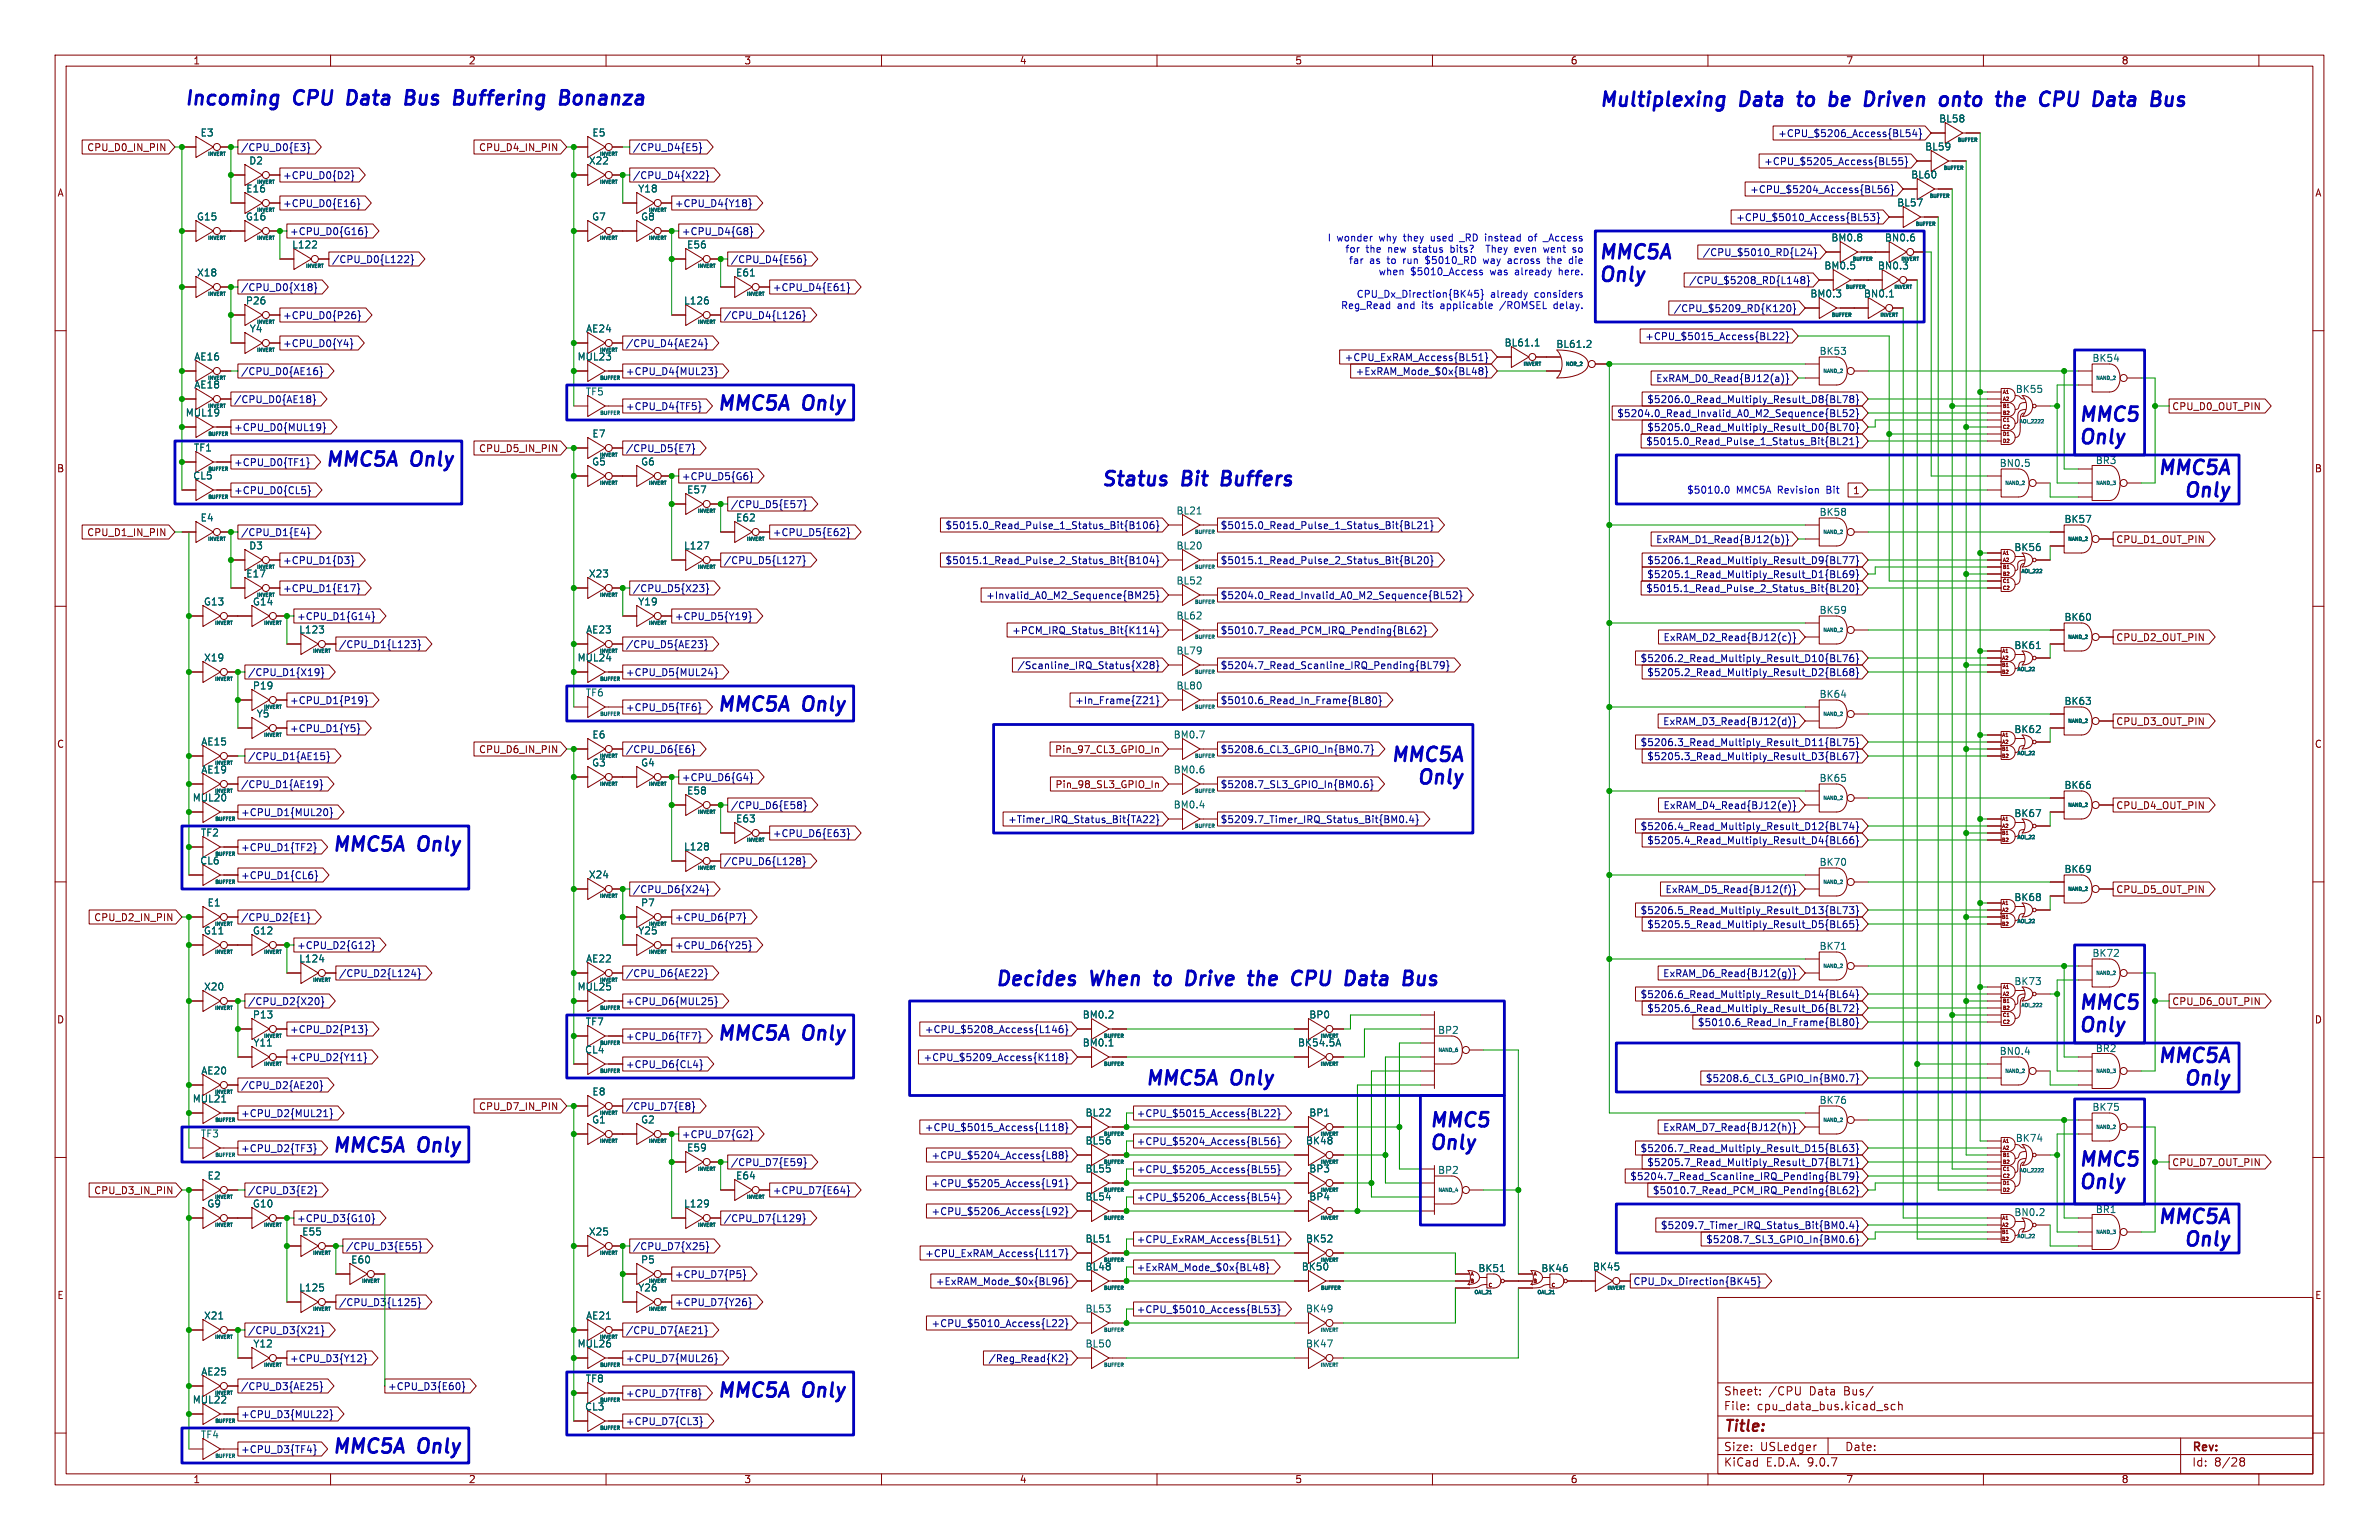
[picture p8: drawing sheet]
<svg xmlns="http://www.w3.org/2000/svg" width="432mm" height="279mm" viewBox="0 0 432 279" stroke-linecap="round" stroke-linejoin="round" font-family="sans-serif">
<defs><g id="words">
<g font-size="3.5" fill="#0000c2">
<text x="33.2" y="19.8">Incoming</text>
<text x="53.3" y="19.8">CPU</text>
<text x="64" y="19.8">Data</text>
<text x="75.6" y="19.8">Bus</text>
<text x="85.4" y="19.8">Buffering</text>
<text x="105.7" y="19.8">Bonanza</text>
<text x="290" y="20.1">Multiplexing</text>
<text x="315.8" y="20.1">Data</text>
<text x="327.3" y="20.1">to</text>
<text x="334" y="20.1">be</text>
<text x="341.5" y="20.1">Driven</text>
<text x="356.2" y="20.1">onto</text>
<text x="367.5" y="20.1">the</text>
<text x="376.3" y="20.1">CPU</text>
<text x="387" y="20.1">Data</text>
<text x="290.1" y="47.7">MMC5A</text>
<text x="290.1" y="51.8">Only</text>
<text x="130" y="75.2">MMC5A</text>
<text x="145.9" y="75.2">Only</text>
<text x="377.2" y="77.2">MMC5</text>
<text x="377.2" y="81.3">Only</text>
<text x="58.9" y="85.3">MMC5A</text>
<text x="74.8" y="85.3">Only</text>
<text x="199.6" y="88.9">Status</text>
<text x="214.5" y="88.9">Bit</text>
<text x="222.7" y="88.9">Buffers</text>
<text x="391.2" y="86.9">MMC5A</text>
<text x="395.9" y="90.9">Only</text>
<text x="130" y="129.8">MMC5A</text>
<text x="145.9" y="129.8">Only</text>
<text x="252" y="138.9">MMC5A</text>
<text x="256.7" y="143">Only</text>
<text x="60.2" y="155.2">MMC5A</text>
<text x="76.1" y="155.2">Only</text>
<text x="180.4" y="179.6">Decides</text>
<text x="198" y="179.6">When</text>
<text x="210.6" y="179.6">to</text>
<text x="217.3" y="179.6">Drive</text>
<text x="229.7" y="179.6">the</text>
<text x="238.6" y="179.6">CPU</text>
<text x="249.2" y="179.6">Data</text>
<text x="260.8" y="179.6">Bus</text>
<text x="377.2" y="183.9">MMC5</text>
<text x="130" y="189.5">MMC5A</text>
<text x="145.9" y="189.5">Only</text>
<text x="377.2" y="188">Only</text>
<text x="207.8" y="197.6">MMC5A</text>
<text x="223.7" y="197.6">Only</text>
<text x="391.2" y="193.5">MMC5A</text>
<text x="395.9" y="197.6">Only</text>
<text x="60.2" y="209.8">MMC5A</text>
<text x="76.1" y="209.8">Only</text>
<text x="259.3" y="205.2">MMC5</text>
<text x="259.3" y="209.3">Only</text>
<text x="377.2" y="212.3">MMC5</text>
<text x="377.2" y="216.4">Only</text>
<text x="391.2" y="222.7">MMC5A</text>
<text x="395.9" y="226.8">Only</text>
<text x="130" y="254.3">MMC5A</text>
<text x="145.9" y="254.3">Only</text>
<text x="60.2" y="264.4">MMC5A</text>
<text x="76.1" y="264.4">Only</text>
</g>
<text font-size="2.8" fill="#840000" x="312.8" y="260.3">Title:</text>
<g font-size="2.1" fill="#840000">
<text x="312.8" y="256.1">File:</text>
<text x="312.8" y="253.4">Sheet:</text>
<text x="318.9" y="256.1">cpu_data_bus.kicad_sch</text>
<text x="321" y="253.4">/CPU</text>
<text x="328.5" y="253.4">Data</text>
<text x="334.8" y="253.4">Bus/</text>
<text x="312.8" y="263.5">Size:</text>
<text x="319.5" y="263.5">USLedger</text>
<text x="334.8" y="263.5">Date:</text>
<text x="397.8" y="263.7">Rev:</text>
<text x="312.8" y="266.3">KiCad</text>
<text x="320.5" y="266.3">E.D.A.</text>
<text x="328.1" y="266.3">9.0.7</text>
<text x="397.8" y="266.3">Id:</text>
<text x="401.9" y="266.3">8/28</text>
</g>
<g font-size="1.8" fill="#840000">
<text x="35" y="11.9">1</text>
<text x="85" y="11.9">2</text>
<text x="135" y="11.9">3</text>
<text x="185" y="11.9">4</text>
<text x="235" y="11.9">5</text>
<text x="285" y="11.9">6</text>
<text x="335" y="11.9">7</text>
<text x="385" y="11.9">8</text>
<text x="15.7" y="27.6">CPU_D0_IN_PIN</text>
<text x="86.8" y="27.6">CPU_D4_IN_PIN</text>
<text x="10.3" y="35.9">A</text>
<text x="420.1" y="35.9">A</text>
<text x="394.2" y="74.6">CPU_D0_OUT_PIN</text>
<text x="86.8" y="82.2">CPU_D5_IN_PIN</text>
<text x="10.3" y="85.9">B</text>
<text x="336.2" y="89.9">1</text>
<text x="420.1" y="85.9">B</text>
<text x="15.7" y="97.5">CPU_D1_IN_PIN</text>
<text x="384" y="98.7">CPU_D1_OUT_PIN</text>
<text x="384" y="116.5">CPU_D2_OUT_PIN</text>
<text x="384" y="131.8">CPU_D3_OUT_PIN</text>
<text x="10.3" y="135.9">C</text>
<text x="86.8" y="136.8">CPU_D6_IN_PIN</text>
<text x="191.4" y="136.8">Pin_97_CL3_GPIO_In</text>
<text x="420.1" y="135.9">C</text>
<text x="191.5" y="143.2">Pin_98_SL3_GPIO_In</text>
<text x="384" y="147">CPU_D4_OUT_PIN</text>
<text x="17" y="167.3">CPU_D2_IN_PIN</text>
<text x="384" y="162.2">CPU_D5_OUT_PIN</text>
<text x="10.3" y="185.9">D</text>
<text x="394.2" y="182.6">CPU_D6_OUT_PIN</text>
<text x="420.1" y="185.9">D</text>
<text x="86.8" y="201.6">CPU_D7_IN_PIN</text>
<text x="394.2" y="211.8">CPU_D7_OUT_PIN</text>
<text x="17" y="216.9">CPU_D3_IN_PIN</text>
<text x="10.3" y="235.9">E</text>
<text x="420.1" y="235.9">E</text>
<text x="35" y="269.3">1</text>
<text x="85" y="269.3">2</text>
<text x="135" y="269.3">3</text>
<text x="185" y="269.3">4</text>
<text x="235" y="269.3">5</text>
<text x="285" y="269.3">6</text>
<text x="335" y="269.3">7</text>
<text x="385" y="269.3">8</text>
</g>
<g font-size="1.8" fill="#006464">
<text x="351.9" y="22.4">BL58</text>
<text x="36.3" y="25">E3</text>
<text x="107.4" y="25">E5</text>
<text x="349.3" y="27.5">BL59</text>
<text x="44.6" y="35.1">E16</text>
<text x="45.1" y="30">D2</text>
<text x="106.8" y="30">X22</text>
<text x="115.7" y="35.1">Y18</text>
<text x="346.8" y="32.6">BL60</text>
<text x="35.6" y="40.2">G15</text>
<text x="44.5" y="40.2">G16</text>
<text x="107.4" y="40.2">G7</text>
<text x="116.3" y="40.2">G8</text>
<text x="344.2" y="37.7">BL57</text>
<text x="52.9" y="45.3">L122</text>
<text x="124.6" y="45.3">E56</text>
<text x="332.3" y="44">BM0.8</text>
<text x="342" y="44">BN0.6</text>
<text x="35.7" y="50.4">X18</text>
<text x="133.5" y="50.4">E61</text>
<text x="331" y="49.1">BM0.5</text>
<text x="340.7" y="49.1">BN0.3</text>
<text x="44.5" y="55.4">P26</text>
<text x="124.1" y="55.4">L126</text>
<text x="328.5" y="54.2">BM0.3</text>
<text x="338.2" y="54.2">BN0.1</text>
<text x="35.2" y="65.6">AE16</text>
<text x="45.2" y="60.5">Y4</text>
<text x="104.7" y="65.6">MUL23</text>
<text x="106.3" y="60.5">AE24</text>
<text x="273" y="63.1">BL61.1</text>
<text x="282.4" y="63.3">BL61.2</text>
<text x="330.2" y="64.6">BK53</text>
<text x="379.7" y="65.9">BK54</text>
<text x="35.2" y="70.7">AE18</text>
<text x="106.2" y="71.9">TF5</text>
<text x="365.8" y="71.5">BK55</text>
<text x="33.6" y="75.8">MUL19</text>
<text x="35.1" y="82.1">TF1</text>
<text x="107.4" y="79.6">E7</text>
<text x="35" y="87.2">CL5</text>
<text x="107.4" y="84.6">G5</text>
<text x="116.3" y="84.6">G6</text>
<text x="124.6" y="89.7">E57</text>
<text x="362.8" y="84.9">BN0.5</text>
<text x="380.3" y="84.4">BR3</text>
<text x="36.3" y="94.8">E4</text>
<text x="133.5" y="94.8">E62</text>
<text x="213.4" y="93.5">BL21</text>
<text x="330.2" y="93.8">BK58</text>
<text x="374.6" y="95.1">BK57</text>
<text x="45.1" y="99.9">D3</text>
<text x="124.1" y="99.9">L127</text>
<text x="213.4" y="99.9">BL20</text>
<text x="365.5" y="100.2">BK56</text>
<text x="44.6" y="105">E17</text>
<text x="106.8" y="105">X23</text>
<text x="213.4" y="106.2">BL52</text>
<text x="36.9" y="110">G13</text>
<text x="45.8" y="110">G14</text>
<text x="53.8" y="112.7">+CPU_D1{G14}</text>
<text x="115.7" y="110">Y19</text>
<text x="213.4" y="112.6">BL62</text>
<text x="330.2" y="111.6">BK59</text>
<text x="374.6" y="112.8">BK60</text>
<text x="54.2" y="115.1">L123</text>
<text x="106.3" y="115.1">AE23</text>
<text x="213.4" y="118.9">BL79</text>
<text x="365.5" y="118">BK61</text>
<text x="36.9" y="120.2">X19</text>
<text x="45.8" y="125.3">P19</text>
<text x="104.7" y="120.2">MUL24</text>
<text x="213.4" y="125.3">BL80</text>
<text x="46.5" y="130.4">Y5</text>
<text x="106.2" y="126.6">TF6</text>
<text x="330.2" y="126.8">BK64</text>
<text x="374.6" y="128.1">BK63</text>
<text x="36.4" y="135.4">AE15</text>
<text x="107.4" y="134.2">E6</text>
<text x="212.9" y="134.2">BM0.7</text>
<text x="365.5" y="133.2">BK62</text>
<text x="36.4" y="140.5">AE19</text>
<text x="107.4" y="139.3">G3</text>
<text x="116.3" y="139.3">G4</text>
<text x="212.9" y="140.5">BM0.6</text>
<text x="330.2" y="142.1">BK65</text>
<text x="374.6" y="143.3">BK66</text>
<text x="34.9" y="145.6">MUL20</text>
<text x="124.6" y="144.3">E58</text>
<text x="133.5" y="149.4">E63</text>
<text x="212.9" y="146.9">BM0.4</text>
<text x="365.5" y="148.4">BK67</text>
<text x="36.4" y="152">TF2</text>
<text x="124.1" y="154.5">L128</text>
<text x="36.2" y="157">CL6</text>
<text x="106.8" y="159.6">X24</text>
<text x="330.2" y="157.3">BK70</text>
<text x="374.6" y="158.6">BK69</text>
<text x="37.6" y="164.7">E1</text>
<text x="116.3" y="164.7">P7</text>
<text x="365.5" y="163.7">BK68</text>
<text x="36.9" y="169.7">G11</text>
<text x="45.8" y="169.7">G12</text>
<text x="115.7" y="169.7">Y25</text>
<text x="330.2" y="172.5">BK71</text>
<text x="379.7" y="173.8">BK72</text>
<text x="36.9" y="179.9">X20</text>
<text x="54.2" y="174.8">L124</text>
<text x="104.7" y="179.9">MUL25</text>
<text x="106.3" y="174.8">AE22</text>
<text x="365.5" y="178.9">BK73</text>
<text x="45.8" y="185">P13</text>
<text x="196.4" y="185">BM0.2</text>
<text x="237.5" y="185">BP0</text>
<text x="45.9" y="190.1">Y11</text>
<text x="106.1" y="191.3">CL4</text>
<text x="106.2" y="186.2">TF7</text>
<text x="196.4" y="190.1">BM0.1</text>
<text x="235.5" y="190.1">BK54.5A</text>
<text x="260.9" y="187.8">BP2</text>
<text x="362.8" y="191.6">BN0.4</text>
<text x="380.3" y="191.1">BR2</text>
<text x="36.4" y="195.1">AE20</text>
<text x="34.9" y="200.2">MUL21</text>
<text x="107.4" y="198.9">E8</text>
<text x="196.9" y="202.8">BL22</text>
<text x="237.5" y="202.8">BP1</text>
<text x="330.2" y="200.5">BK76</text>
<text x="379.7" y="201.7">BK75</text>
<text x="36.4" y="206.6">TF3</text>
<text x="107.4" y="204">G1</text>
<text x="116.3" y="204">G2</text>
<text x="124.6" y="209.1">E59</text>
<text x="196.9" y="207.8">BL56</text>
<text x="236.9" y="207.8">BK48</text>
<text x="365.8" y="207.4">BK74</text>
<text x="37.6" y="214.2">E2</text>
<text x="133.5" y="214.2">E64</text>
<text x="196.9" y="212.9">BL55</text>
<text x="237.5" y="212.9">BP3</text>
<text x="260.9" y="213.2">BP2</text>
<text x="37.5" y="219.3">G9</text>
<text x="45.8" y="219.3">G10</text>
<text x="124.1" y="219.3">L129</text>
<text x="196.9" y="218">BL54</text>
<text x="237.5" y="218">BP4</text>
<text x="365.5" y="220.8">BN0.2</text>
<text x="380.3" y="220.3">BR1</text>
<text x="54.8" y="224.3">E55</text>
<text x="106.8" y="224.3">X25</text>
<text x="196.9" y="225.6">BL51</text>
<text x="236.9" y="225.6">BK52</text>
<text x="63.6" y="229.4">E60</text>
<text x="116.3" y="229.4">P5</text>
<text x="196.9" y="230.7">BL48</text>
<text x="236.2" y="230.7">BK50</text>
<text x="268.2" y="231">BK51</text>
<text x="279.7" y="231">BK46</text>
<text x="289" y="230.7">BK45</text>
<text x="36.9" y="239.6">X21</text>
<text x="54.2" y="234.5">L125</text>
<text x="106.3" y="239.6">AE21</text>
<text x="115.7" y="234.5">Y26</text>
<text x="196.9" y="238.3">BL53</text>
<text x="236.9" y="238.3">BK49</text>
<text x="45.9" y="244.7">Y12</text>
<text x="104.7" y="244.7">MUL26</text>
<text x="196.9" y="244.7">BL50</text>
<text x="236.9" y="244.7">BK47</text>
<text x="36.4" y="249.7">AE25</text>
<text x="106.2" y="251">TF8</text>
<text x="34.9" y="254.8">MUL22</text>
<text x="106.1" y="256.1">CL3</text>
<text x="36.4" y="261.2">TF4</text>
</g>
<g font-size="1.8" fill="#000084">
<text x="43.7" y="27.6">/CPU_D0{E3}</text>
<text x="114.8" y="27.6">/CPU_D4{E5}</text>
<text x="322.6" y="25.1">+CPU_$5206_Access{BL54}</text>
<text x="51.3" y="32.7">+CPU_D0{D2}</text>
<text x="114.8" y="32.7">/CPU_D4{X22}</text>
<text x="317.6" y="35.2">+CPU_$5204_Access{BL56}</text>
<text x="320.1" y="30.2">+CPU_$5205_Access{BL55}</text>
<text x="51.3" y="37.8">+CPU_D0{E16}</text>
<text x="122.4" y="37.8">+CPU_D4{Y18}</text>
<text x="315" y="40.3">+CPU_$5010_Access{BL53}</text>
<text x="52.5" y="42.9">+CPU_D0{G16}</text>
<text x="60.2" y="47.9">/CPU_D0{L122}</text>
<text x="123.7" y="42.9">+CPU_D4{G8}</text>
<text x="132.6" y="47.9">/CPU_D4{E56}</text>
<text x="309" y="46.7">/CPU_$5010_RD{L24}</text>
<text x="43.7" y="53">/CPU_D0{X18}</text>
<text x="140.2" y="53">+CPU_D4{E61}</text>
<text x="306.5" y="51.8">/CPU_$5208_RD{L148}</text>
<text x="51.3" y="58.1">+CPU_D0{P26}</text>
<text x="131.3" y="58.1">/CPU_D4{L126}</text>
<text x="303.7" y="56.8">/CPU_$5209_RD{K120}</text>
<text x="51.3" y="63.2">+CPU_D0{Y4}</text>
<text x="113.5" y="63.2">/CPU_D4{AE24}</text>
<text x="244" y="65.7">+CPU_ExRAM_Access{BL51}</text>
<text x="298.5" y="61.9">+CPU_$5015_Access{BL22}</text>
<text x="43.7" y="68.3">/CPU_D0{AE16}</text>
<text x="113.5" y="68.3">+CPU_D4{MUL23}</text>
<text x="246" y="68.3">+ExRAM_Mode_$0x{BL48}</text>
<text x="300.5" y="69.5">ExRAM_D0_Read{BJ12(a)}</text>
<text x="42.4" y="73.3">/CPU_D0{AE18}</text>
<text x="113.5" y="74.6">+CPU_D4{TF5}</text>
<text x="293.4" y="75.9">$5204.0_Read_Invalid_A0_M2_Sequence{BL52}</text>
<text x="298.9" y="73.3">$5206.0_Read_Multiply_Result_D8{BL78}</text>
<text x="42.4" y="78.4">+CPU_D0{MUL19}</text>
<text x="113.5" y="82.2">/CPU_D5{E7}</text>
<text x="298.7" y="81">$5015.0_Read_Pulse_1_Status_Bit{BL21}</text>
<text x="298.9" y="78.4">$5205.0_Read_Multiply_Result_D0{BL70}</text>
<text x="42.4" y="84.8">+CPU_D0{TF1}</text>
<text x="42.4" y="89.9">+CPU_D0{CL5}</text>
<text x="123.7" y="87.3">+CPU_D5{G6}</text>
<text x="132.6" y="92.4">/CPU_D5{E57}</text>
<text x="43.7" y="97.5">/CPU_D1{E4}</text>
<text x="140.2" y="97.5">+CPU_D5{E62}</text>
<text x="171.5" y="96.2">$5015.0_Read_Pulse_1_Status_Bit{B106}</text>
<text x="221.5" y="96.2">$5015.0_Read_Pulse_1_Status_Bit{BL21}</text>
<text x="300.5" y="98.7">ExRAM_D1_Read{BJ12(b)}</text>
<text x="51.3" y="102.6">+CPU_D1{D3}</text>
<text x="51.3" y="107.6">+CPU_D1{E17}</text>
<text x="114.8" y="107.6">/CPU_D5{X23}</text>
<text x="131.3" y="102.6">/CPU_D5{L127}</text>
<text x="171.5" y="102.6">$5015.1_Read_Pulse_2_Status_Bit{B104}</text>
<text x="221.5" y="102.6">$5015.1_Read_Pulse_2_Status_Bit{BL20}</text>
<text x="298.7" y="107.6">$5015.1_Read_Pulse_2_Status_Bit{BL20}</text>
<text x="298.9" y="102.6">$5206.1_Read_Multiply_Result_D9{BL77}</text>
<text x="298.9" y="105.1">$5205.1_Read_Multiply_Result_D1{BL69}</text>
<text x="122.4" y="112.7">+CPU_D5{Y19}</text>
<text x="178.9" y="108.9">+Invalid_A0_M2_Sequence{BM25}</text>
<text x="221.5" y="108.9">$5204.0_Read_Invalid_A0_M2_Sequence{BL52}</text>
<text x="61.4" y="117.8">/CPU_D1{L123}</text>
<text x="113.5" y="117.8">/CPU_D5{AE23}</text>
<text x="183.6" y="115.3">+PCM_IRQ_Status_Bit{K114}</text>
<text x="221.5" y="115.3">$5010.7_Read_PCM_IRQ_Pending{BL62}</text>
<text x="301.8" y="116.5">ExRAM_D2_Read{BJ12(c)}</text>
<text x="44.9" y="122.9">/CPU_D1{X19}</text>
<text x="113.5" y="122.9">+CPU_D5{MUL24}</text>
<text x="184.6" y="121.6">/Scanline_IRQ_Status{X28}</text>
<text x="221.5" y="121.6">$5204.7_Read_Scanline_IRQ_Pending{BL79}</text>
<text x="297.7" y="120.3">$5206.2_Read_Multiply_Result_D10{BL76}</text>
<text x="298.9" y="122.9">$5205.2_Read_Multiply_Result_D2{BL68}</text>
<text x="52.5" y="128">+CPU_D1{P19}</text>
<text x="113.5" y="129.2">+CPU_D5{TF6}</text>
<text x="195" y="128">+In_Frame{Z21}</text>
<text x="221.5" y="128">$5010.6_Read_In_Frame{BL80}</text>
<text x="301.8" y="131.8">ExRAM_D3_Read{BJ12(d)}</text>
<text x="52.5" y="133">+CPU_D1{Y5}</text>
<text x="113.5" y="136.8">/CPU_D6{E6}</text>
<text x="221.5" y="136.8">$5208.6_CL3_GPIO_In{BM0.7}</text>
<text x="297.7" y="135.6">$5206.3_Read_Multiply_Result_D11{BL75}</text>
<text x="43.7" y="143.2">/CPU_D1{AE19}</text>
<text x="44.9" y="138.1">/CPU_D1{AE15}</text>
<text x="123.7" y="141.9">+CPU_D6{G4}</text>
<text x="221.5" y="143.2">$5208.7_SL3_GPIO_In{BM0.6}</text>
<text x="298.9" y="138.1">$5205.3_Read_Multiply_Result_D3{BL67}</text>
<text x="43.7" y="148.3">+CPU_D1{MUL20}</text>
<text x="132.6" y="147">/CPU_D6{E58}</text>
<text x="182.9" y="149.5">+Timer_IRQ_Status_Bit{TA22}</text>
<text x="221.5" y="149.5">$5209.7_Timer_IRQ_Status_Bit{BM0.4}</text>
<text x="301.8" y="147">ExRAM_D4_Read{BJ12(e)}</text>
<text x="43.7" y="154.6">+CPU_D1{TF2}</text>
<text x="140.2" y="152.1">+CPU_D6{E63}</text>
<text x="297.7" y="150.8">$5206.4_Read_Multiply_Result_D12{BL74}</text>
<text x="298.9" y="153.4">$5205.4_Read_Multiply_Result_D4{BL66}</text>
<text x="43.7" y="159.7">+CPU_D1{CL6}</text>
<text x="131.3" y="157.2">/CPU_D6{L128}</text>
<text x="43.7" y="167.3">/CPU_D2{E1}</text>
<text x="114.8" y="162.2">/CPU_D6{X24}</text>
<text x="122.4" y="167.3">+CPU_D6{P7}</text>
<text x="297.7" y="166.1">$5206.5_Read_Multiply_Result_D13{BL73}</text>
<text x="302.2" y="162.2">ExRAM_D5_Read{BJ12(f)}</text>
<text x="53.8" y="172.4">+CPU_D2{G12}</text>
<text x="122.4" y="172.4">+CPU_D6{Y25}</text>
<text x="298.9" y="168.6">$5205.5_Read_Multiply_Result_D5{BL65}</text>
<text x="61.4" y="177.5">/CPU_D2{L124}</text>
<text x="113.5" y="177.5">/CPU_D6{AE22}</text>
<text x="301.8" y="177.5">ExRAM_D6_Read{BJ12(g)}</text>
<text x="44.9" y="182.6">/CPU_D2{X20}</text>
<text x="113.5" y="182.6">+CPU_D6{MUL25}</text>
<text x="297.7" y="181.3">$5206.6_Read_Multiply_Result_D14{BL64}</text>
<text x="298.9" y="183.8">$5205.6_Read_Multiply_Result_D6{BL72}</text>
<text x="52.5" y="187.6">+CPU_D2{P13}</text>
<text x="113.5" y="188.9">+CPU_D6{TF7}</text>
<text x="167.8" y="187.6">+CPU_$5208_Access{L146}</text>
<text x="308.1" y="186.4">$5010.6_Read_In_Frame{BL80}</text>
<text x="43.7" y="197.8">/CPU_D2{AE20}</text>
<text x="52.5" y="192.7">+CPU_D2{Y11}</text>
<text x="113.5" y="194">+CPU_D6{CL4}</text>
<text x="167.5" y="192.7">+CPU_$5209_Access{K118}</text>
<text x="309.5" y="196.5">$5208.6_CL3_GPIO_In{BM0.7}</text>
<text x="43.7" y="202.9">+CPU_D2{MUL21}</text>
<text x="113.5" y="201.6">/CPU_D7{E8}</text>
<text x="206.2" y="202.9">+CPU_$5015_Access{BL22}</text>
<text x="43.7" y="209.2">+CPU_D2{TF3}</text>
<text x="123.7" y="206.7">+CPU_D7{G2}</text>
<text x="167.8" y="205.4">+CPU_$5015_Access{L118}</text>
<text x="206.2" y="208">+CPU_$5204_Access{BL56}</text>
<text x="297.7" y="209.2">$5206.7_Read_Multiply_Result_D15{BL63}</text>
<text x="301.8" y="205.4">ExRAM_D7_Read{BJ12(h)}</text>
<text x="132.6" y="211.8">/CPU_D7{E59}</text>
<text x="169" y="215.6">+CPU_$5205_Access{L91}</text>
<text x="169" y="210.5">+CPU_$5204_Access{L88}</text>
<text x="206.2" y="213">+CPU_$5205_Access{BL55}</text>
<text x="295.8" y="214.3">$5204.7_Read_Scanline_IRQ_Pending{BL79}</text>
<text x="298.9" y="211.8">$5205.7_Read_Multiply_Result_D7{BL71}</text>
<text x="44.9" y="216.9">/CPU_D3{E2}</text>
<text x="53.8" y="221.9">+CPU_D3{G10}</text>
<text x="131.3" y="221.9">/CPU_D7{L129}</text>
<text x="140.2" y="216.9">+CPU_D7{E64}</text>
<text x="169" y="220.7">+CPU_$5206_Access{L92}</text>
<text x="206.2" y="218.1">+CPU_$5206_Access{BL54}</text>
<text x="299.9" y="216.9">$5010.7_Read_PCM_IRQ_Pending{BL62}</text>
<text x="62.7" y="227">/CPU_D3{E55}</text>
<text x="114.8" y="227">/CPU_D7{X25}</text>
<text x="206.2" y="225.7">+CPU_ExRAM_Access{BL51}</text>
<text x="301.4" y="223.2">$5209.7_Timer_IRQ_Status_Bit{BM0.4}</text>
<text x="309.6" y="225.7">$5208.7_SL3_GPIO_In{BM0.6}</text>
<text x="122.4" y="232.1">+CPU_D7{P5}</text>
<text x="167.8" y="228.3">+CPU_ExRAM_Access{L117}</text>
<text x="169.8" y="233.4">+ExRAM_Mode_$0x{BL96}</text>
<text x="206.2" y="230.8">+ExRAM_Mode_$0x{BL48}</text>
<text x="296.4" y="233.4">CPU_Dx_Direction{BK45}</text>
<text x="61.4" y="237.2">/CPU_D3{L125}</text>
<text x="122.4" y="237.2">+CPU_D7{Y26}</text>
<text x="206.2" y="238.4">+CPU_$5010_Access{BL53}</text>
<text x="44.9" y="242.3">/CPU_D3{X21}</text>
<text x="113.5" y="242.3">/CPU_D7{AE21}</text>
<text x="169" y="241">+CPU_$5010_Access{L22}</text>
<text x="52.5" y="247.3">+CPU_D3{Y12}</text>
<text x="113.5" y="247.3">+CPU_D7{MUL26}</text>
<text x="179.3" y="247.3">/Reg_Read{K2}</text>
<text x="43.7" y="252.4">/CPU_D3{AE25}</text>
<text x="43.7" y="257.5">+CPU_D3{MUL22}</text>
<text x="70.3" y="252.4">+CPU_D3{E60}</text>
<text x="113.5" y="253.7">+CPU_D7{TF8}</text>
<text x="43.7" y="263.8">+CPU_D3{TF4}</text>
<text x="113.5" y="258.8">+CPU_D7{CL3}</text>
</g>
<g font-size="1.8" fill="#0000c2">
<text x="240.9" y="44">I</text>
<text x="242.7" y="44">wonder</text>
<text x="244.1" y="46.1">for</text>
<text x="247.9" y="46.1">the</text>
<text x="250.5" y="44">why</text>
<text x="252.1" y="46.1">new</text>
<text x="255.1" y="44">they</text>
<text x="256.8" y="46.1">status</text>
<text x="260.2" y="44">used</text>
<text x="263.8" y="46.1">bits?</text>
<text x="265.8" y="44">_RD instead</text>
<text x="270.7" y="46.1">They</text>
<text x="276" y="46.1">even</text>
<text x="278.5" y="44">of</text>
<text x="281.5" y="46.1">went</text>
<text x="281.6" y="44">_Access</text>
<text x="287" y="46.1">so</text>
<text x="244.8" y="48.1">far</text>
<text x="248.6" y="48.1">as</text>
<text x="250.1" y="50.1">when</text>
<text x="251.9" y="48.1">to</text>
<text x="255" y="48.1">run</text>
<text x="256" y="50.1">$5010_Access</text>
<text x="259.2" y="48.1">$5010_RD</text>
<text x="270" y="48.1">way</text>
<text x="270.6" y="50.1">was</text>
<text x="274.6" y="48.1">across</text>
<text x="275.3" y="50.1">already</text>
<text x="282" y="48.1">the</text>
<text x="283.4" y="50.1">here.</text>
<text x="286.1" y="48.1">die</text>
<text x="243.3" y="56.3">Reg_Read</text>
<text x="246.1" y="54.2">CPU_Dx_Direction{BK45}</text>
<text x="253.6" y="56.3">and</text>
<text x="258.2" y="56.3">its</text>
<text x="261.7" y="56.3">applicable</text>
<text x="270.5" y="54.2">already</text>
<text x="272.8" y="56.3">/ROMSEL</text>
<text x="278.7" y="54.2">considers</text>
<text x="282.7" y="56.3">delay.</text>
<text x="306.1" y="89.8">$5010.0</text>
<text x="315.1" y="89.8">MMC5A</text>
<text x="322.8" y="89.8">Revision</text>
<text x="331.8" y="89.8">Bit</text>
</g>
<g font-size=".9" fill="#006464">
<text x="37.6" y="28.5">INVERT</text>
<text x="108.7" y="28.5">INVERT</text>
<text x="355.2" y="25.9">BUFFER</text>
<text x="46.5" y="33.6">INVERT</text>
<text x="108.7" y="33.6">INVERT</text>
<text x="352.6" y="31">BUFFER</text>
<text x="46.5" y="38.6">INVERT</text>
<text x="117.6" y="38.6">INVERT</text>
<text x="347.5" y="41.2">BUFFER</text>
<text x="350.1" y="36.1">BUFFER</text>
<text x="37.6" y="43.7">INVERT</text>
<text x="46.5" y="43.7">INVERT</text>
<text x="108.7" y="43.7">INVERT</text>
<text x="117.6" y="43.7">INVERT</text>
<text x="336.1" y="47.5">BUFFER</text>
<text x="344.9" y="47.5">INVERT</text>
<text x="37.6" y="53.9">INVERT</text>
<text x="55.4" y="48.8">INVERT</text>
<text x="126.5" y="48.8">INVERT</text>
<text x="135.4" y="53.9">INVERT</text>
<text x="334.8" y="52.6">BUFFER</text>
<text x="343.7" y="52.6">INVERT</text>
<text x="46.5" y="59">INVERT</text>
<text x="126.5" y="59">INVERT</text>
<text x="332.3" y="57.7">BUFFER</text>
<text x="341.1" y="57.7">INVERT</text>
<text x="46.5" y="64">INVERT</text>
<text x="108.7" y="64">INVERT</text>
<text x="37.6" y="69.1">INVERT</text>
<text x="108.8" y="69.1">BUFFER</text>
<text x="276.4" y="66.6">INVERT</text>
<text x="284.1" y="66.6">NOR_2</text>
<text x="330.8" y="67.9">NAND_2</text>
<text x="380.3" y="69.1">NAND_2</text>
<text x="37.6" y="74.2">INVERT</text>
<text x="108.8" y="75.5">BUFFER</text>
<text x="366.4" y="77">AOI_2222</text>
<text x="37.7" y="79.3">BUFFER</text>
<text x="108.7" y="83.1">INVERT</text>
<text x="37.7" y="85.6">BUFFER</text>
<text x="108.7" y="88.2">INVERT</text>
<text x="117.6" y="88.2">INVERT</text>
<text x="363.8" y="88.2">NAND_2</text>
<text x="380.3" y="88.2">NAND_3</text>
<text x="37.7" y="90.7">BUFFER</text>
<text x="126.5" y="93.3">INVERT</text>
<text x="37.6" y="98.3">INVERT</text>
<text x="135.4" y="98.3">INVERT</text>
<text x="216.7" y="97.1">BUFFER</text>
<text x="330.8" y="97.1">NAND_2</text>
<text x="375.2" y="98.3">NAND_2</text>
<text x="46.5" y="103.4">INVERT</text>
<text x="126.5" y="103.4">INVERT</text>
<text x="216.7" y="103.4">BUFFER</text>
<text x="366.7" y="104.2">AOI_222</text>
<text x="38.9" y="113.6">INVERT</text>
<text x="46.5" y="108.5">INVERT</text>
<text x="47.8" y="113.6">INVERT</text>
<text x="108.7" y="108.5">INVERT</text>
<text x="117.6" y="113.6">INVERT</text>
<text x="216.7" y="109.8">BUFFER</text>
<text x="56.7" y="118.7">INVERT</text>
<text x="108.7" y="118.7">INVERT</text>
<text x="216.7" y="116.1">BUFFER</text>
<text x="330.8" y="114.8">NAND_2</text>
<text x="375.2" y="116.1">NAND_2</text>
<text x="38.9" y="123.7">INVERT</text>
<text x="108.8" y="123.7">BUFFER</text>
<text x="216.7" y="122.5">BUFFER</text>
<text x="366" y="122">AOI_22</text>
<text x="47.8" y="128.8">INVERT</text>
<text x="108.8" y="130.1">BUFFER</text>
<text x="216.7" y="128.8">BUFFER</text>
<text x="330.8" y="130.1">NAND_2</text>
<text x="375.2" y="131.4">NAND_2</text>
<text x="47.8" y="133.9">INVERT</text>
<text x="108.7" y="137.7">INVERT</text>
<text x="216.7" y="137.7">BUFFER</text>
<text x="366" y="137.2">AOI_22</text>
<text x="38.9" y="139">INVERT</text>
<text x="108.7" y="142.8">INVERT</text>
<text x="117.6" y="142.8">INVERT</text>
<text x="38.9" y="144.1">INVERT</text>
<text x="38.9" y="149.1">BUFFER</text>
<text x="126.5" y="147.9">INVERT</text>
<text x="216.7" y="144.1">BUFFER</text>
<text x="330.8" y="145.3">NAND_2</text>
<text x="375.2" y="146.6">NAND_2</text>
<text x="38.9" y="155.5">BUFFER</text>
<text x="135.4" y="152.9">INVERT</text>
<text x="216.7" y="150.4">BUFFER</text>
<text x="366" y="152.4">AOI_22</text>
<text x="38.9" y="160.6">BUFFER</text>
<text x="126.5" y="158">INVERT</text>
<text x="330.8" y="160.6">NAND_2</text>
<text x="375.2" y="161.8">NAND_2</text>
<text x="108.7" y="163.1">INVERT</text>
<text x="366" y="167.7">AOI_22</text>
<text x="38.9" y="168.2">INVERT</text>
<text x="38.9" y="173.3">INVERT</text>
<text x="47.8" y="173.3">INVERT</text>
<text x="117.6" y="168.2">INVERT</text>
<text x="117.6" y="173.3">INVERT</text>
<text x="56.7" y="178.3">INVERT</text>
<text x="108.7" y="178.3">INVERT</text>
<text x="330.8" y="175.8">NAND_2</text>
<text x="380.3" y="177.1">NAND_2</text>
<text x="38.9" y="183.4">INVERT</text>
<text x="108.8" y="183.4">BUFFER</text>
<text x="366.7" y="182.9">AOI_222</text>
<text x="47.8" y="188.5">INVERT</text>
<text x="108.8" y="189.8">BUFFER</text>
<text x="200.2" y="188.5">BUFFER</text>
<text x="239.5" y="188.5">INVERT</text>
<text x="260.9" y="191">NAND_6</text>
<text x="47.8" y="193.6">INVERT</text>
<text x="108.8" y="194.9">BUFFER</text>
<text x="200.2" y="193.6">BUFFER</text>
<text x="239.5" y="193.6">INVERT</text>
<text x="363.8" y="194.9">NAND_2</text>
<text x="380.3" y="194.9">NAND_3</text>
<text x="38.9" y="198.7">INVERT</text>
<text x="38.9" y="203.7">BUFFER</text>
<text x="108.7" y="202.5">INVERT</text>
<text x="330.8" y="203.7">NAND_2</text>
<text x="108.7" y="207.6">INVERT</text>
<text x="117.6" y="207.6">INVERT</text>
<text x="200.2" y="206.3">BUFFER</text>
<text x="239.5" y="206.3">INVERT</text>
<text x="380.3" y="205">NAND_2</text>
<text x="38.9" y="210.1">BUFFER</text>
<text x="126.5" y="212.6">INVERT</text>
<text x="200.2" y="211.4">BUFFER</text>
<text x="239.5" y="211.4">INVERT</text>
<text x="366.4" y="212.9">AOI_2222</text>
<text x="38.9" y="217.7">INVERT</text>
<text x="135.4" y="217.7">INVERT</text>
<text x="200.2" y="216.4">BUFFER</text>
<text x="200.2" y="221.5">BUFFER</text>
<text x="239.5" y="216.4">INVERT</text>
<text x="239.5" y="221.5">INVERT</text>
<text x="260.9" y="216.4">NAND_4</text>
<text x="38.9" y="222.8">INVERT</text>
<text x="47.8" y="222.8">INVERT</text>
<text x="56.7" y="227.9">INVERT</text>
<text x="108.7" y="227.9">INVERT</text>
<text x="126.5" y="222.8">INVERT</text>
<text x="366" y="224.8">AOI_22</text>
<text x="380.3" y="224.1">NAND_3</text>
<text x="65.5" y="233">INVERT</text>
<text x="117.6" y="233">INVERT</text>
<text x="200.2" y="229.1">BUFFER</text>
<text x="239.5" y="229.1">INVERT</text>
<text x="56.7" y="238">INVERT</text>
<text x="117.6" y="238">INVERT</text>
<text x="200.2" y="234.2">BUFFER</text>
<text x="239.6" y="234.2">BUFFER</text>
<text x="267.5" y="235">OAI_21</text>
<text x="278.9" y="235">OAI_21</text>
<text x="291.6" y="234.2">INVERT</text>
<text x="38.9" y="243.1">INVERT</text>
<text x="108.7" y="243.1">INVERT</text>
<text x="200.2" y="241.8">BUFFER</text>
<text x="239.5" y="241.8">INVERT</text>
<text x="47.8" y="248.2">INVERT</text>
<text x="108.8" y="248.2">BUFFER</text>
<text x="200.2" y="248.2">BUFFER</text>
<text x="239.5" y="248.2">INVERT</text>
<text x="38.9" y="253.3">INVERT</text>
<text x="108.8" y="254.5">BUFFER</text>
<text x="38.9" y="258.4">BUFFER</text>
<text x="108.8" y="259.6">BUFFER</text>
<text x="38.9" y="264.7">BUFFER</text>
</g>
<g font-size=".9" fill="#840000">
<text x="363.4" y="71.7">A1</text>
<text x="363.4" y="72.9">A2</text>
<text x="363.4" y="74.2">B1</text>
<text x="363.4" y="75.5">B2</text>
<text x="363.4" y="76.7">C1</text>
<text x="363.4" y="78">C2</text>
<text x="363.4" y="79.3">D1</text>
<text x="363.4" y="80.6">D2</text>
<text x="363.4" y="100.9">A1</text>
<text x="363.4" y="102.1">A2</text>
<text x="363.4" y="103.4">B1</text>
<text x="363.4" y="104.7">B2</text>
<text x="363.4" y="106">C1</text>
<text x="363.4" y="107.2">C2</text>
<text x="363.2" y="118.7">A1</text>
<text x="363.2" y="119.9">A2</text>
<text x="363.2" y="121.2">B1</text>
<text x="363.2" y="122.5">B2</text>
<text x="363.2" y="136.4">B1</text>
<text x="363.2" y="137.7">B2</text>
<text x="363.2" y="133.9">A1</text>
<text x="363.2" y="135.2">A2</text>
<text x="363.2" y="149.1">A1</text>
<text x="363.2" y="151.7">B1</text>
<text x="363.2" y="152.9">B2</text>
<text x="363.2" y="150.4">A2</text>
<text x="363.2" y="166.9">B1</text>
<text x="363.2" y="164.4">A1</text>
<text x="363.2" y="165.6">A2</text>
<text x="363.2" y="168.2">B2</text>
<text x="363.4" y="179.6">A1</text>
<text x="363.4" y="180.9">A2</text>
<text x="363.4" y="182.2">B1</text>
<text x="363.4" y="183.4">B2</text>
<text x="363.4" y="184.7">C1</text>
<text x="363.4" y="186">C2</text>
<text x="363.4" y="207.6">A1</text>
<text x="363.4" y="208.8">A2</text>
<text x="363.4" y="210.1">B1</text>
<text x="363.4" y="211.4">B2</text>
<text x="363.4" y="212.6">C1</text>
<text x="363.4" y="213.9">C2</text>
<text x="363.4" y="215.2">D1</text>
<text x="363.2" y="221.5">A1</text>
<text x="363.4" y="216.4">D2</text>
<text x="363.2" y="224.1">B1</text>
<text x="363.2" y="225.3">B2</text>
<text x="363.2" y="222.8">A2</text>
<text x="266.7" y="233">B</text>
<text x="266.8" y="231.7">A</text>
<text x="270" y="233.7">C</text>
<text x="278.2" y="233">B</text>
<text x="278.2" y="231.7">A</text>
<text x="281.5" y="233.7">C</text>
</g>
</g></defs>
<g fill="none" stroke="#840000" stroke-width=".18">
<path d="M10 10h411.8v259.4h-411.8zM12 12h407.8v255.4h-407.8zM60 10v2M110 10v2M160 10v2M210 10v2M260 10v2M310 10v2M360 10v2M410 10v2M14.9 25.4h15.7l1.1 1.3-1.1 1.2h-15.7zM29.2 26.1l.7 1.2v-1.2"/>
<path d="M33 26.7h2.6M35.6 24.8l3.1 1.9-3.1 1.9zM40 26.7h1.9M41.9 36.8h2.5M41.9 31.8h2.5M43.2 25.4h14l1.1 1.3-1.1 1.2h-14zM44.4 34.9l3.2 1.9-3.2 1.9zM44.4 29.8l3.2 2-3.2 1.9zM48.9 36.8h1.9M48.9 31.8h1.9M50.8 30.5h14.4l1.1 1.3-1.1 1.2h-14.4zM50.8 35.6h15.5l1.1 1.2-1.1 1.3h-15.5z"/>
<path d="M86 25.4h15.8l1.1 1.3-1.1 1.2h-15.8zM100.3 26.1l.7 1.2v-1.2M104.1 26.7h2.6M104.1 31.8h2.6M106.7 24.8l3.2 1.9-3.2 1.9zM106.7 29.8l3.2 2-3.2 1.9zM111.1 26.7h1.9M111.1 31.8h1.9M113 36.8h2.6M114.3 30.5h15.3l1.1 1.3-1.1 1.2h-15.3zM114.3 25.4h14l1.1 1.3-1.1 1.2h-14zM115.6 34.9l3.1 1.9-3.1 1.9z"/>
<path d="M120 36.8h1.9M121.9 35.6h15.4l1.2 1.2-1.2 1.3h-15.4zM314.2 38.1h27.6l1.1 1.3-1.1 1.2h-27.6zM316.7 33h27.6l1.1 1.3-1.1 1.3h-27.6zM319.3 27.9h27.6l1.1 1.3-1.1 1.3h-27.6zM321.8 22.9h27.6l1.1 1.2-1.1 1.3h-27.6zM342.9 39.4h2.5M345.4 37.5l3.2 1.9-3.2 1.9zM345.4 34.3h2.6M348 32.4l3.2 1.9-3.2 1.9zM348 29.2h2.5M348.6 39.4h3.2"/>
<path d="M350.5 27.3l3.2 1.9-3.2 1.9zM350.5 24.1h2.6M351.2 34.3h3.1M353.1 22.2l3.1 1.9-3.1 1.9zM353.7 29.2h3.2M356.2 24.1h3.2M33 41.9h2.6M33 52.1h2.6M35.6 40l3.1 1.9-3.1 1.9zM35.6 50.2l3.1 1.9-3.1 1.9zM40 41.9h4.4M40 52.1h1.9"/>
<path d="M41.9 57.2h2.5M43.2 50.8h15.3l1.1 1.3-1.1 1.2h-15.3zM44.4 40l3.2 1.9-3.2 1.9zM44.4 55.2l3.2 2-3.2 1.9zM48.9 41.9h1.9M48.9 57.2h1.9M50.8 55.9h15.6l1.1 1.3-1.1 1.2h-15.6zM50.8 47h2.5M52.1 40.6h15.6l1.1 1.3-1.1 1.3h-15.6zM53.3 45.1l3.2 1.9-3.2 1.9zM57.8 47h1.9M59.7 45.7h16.3l1.1 1.3-1.1 1.3h-16.3z"/>
<path d="M104.1 41.9h2.6M106.7 40l3.2 1.9-3.2 1.9zM111.1 41.9h4.5M115.6 40l3.1 1.9-3.1 1.9zM120 41.9h1.9M121.9 47h2.6M121.9 57.2h2.6M123.2 40.6h14.4l1.1 1.3-1.1 1.3h-14.4zM124.5 45.1l3.1 1.9-3.1 1.9zM124.5 55.2l3.1 2-3.1 1.9zM128.9 47h1.9M128.9 57.2h1.9"/>
<path d="M130.8 55.9h16.3l1.2 1.3-1.2 1.2h-16.3zM130.8 52.1h2.5M132.1 45.7h15.2l1.1 1.3-1.1 1.3h-15.2zM133.3 50.2l3.2 1.9-3.2 1.9zM137.8 52.1h1.9M139.7 50.8h15.5l1.1 1.3-1.1 1.2h-15.5zM297.7 59.7h27.6l1.1 1.3-1.1 1.2h-27.6zM302.9 54.6h23.6l1.2 1.3-1.2 1.3h-23.6zM305.7 49.5h23.4l1.1 1.3-1.1 1.3h-23.4zM308.2 44.4h22.2l1.1 1.3-1.1 1.3h-22.2zM327.7 55.9h2.5M330.2 54l3.2 1.9-3.2 1.9z"/>
<path d="M330.2 50.8h2.5M331.5 45.7h2.5M332.7 48.9l3.2 1.9-3.2 1.9zM333.4 55.9h5.7M334 43.8l3.2 1.9-3.2 1.9zM335.9 50.8h5.7M337.2 45.7h5.7M339.1 54l3.2 1.9-3.2 1.9zM341.6 48.9l3.2 1.9-3.2 1.9zM342.9 43.8l3.2 1.9-3.2 1.9zM343.5 55.9h1.9M346.1 50.8h1.9"/>
<path d="M347.3 45.7h1.9M10 60h2M33 77.5h2.6M33 72.4h2.6M33 67.3h2.6M35.6 75.6l3.1 1.9-3.1 1.9zM35.6 70.5l3.1 1.9-3.1 1.9zM35.6 65.4l3.1 1.9-3.1 1.9zM38.7 77.5h3.2M40 72.4h1.9M40 67.3h1.9M41.9 71.1h16.3l1.2 1.3-1.2 1.3h-16.3z"/>
<path d="M41.9 76.2h18.2l1.1 1.3-1.1 1.2h-18.2zM41.9 62.2h2.5M43.2 66h16.3l1.1 1.3-1.1 1.3h-16.3zM44.4 60.3l3.2 1.9-3.2 1.9zM48.9 62.2h1.9M50.8 61h14.2l1.1 1.2-1.1 1.3h-14.2zM104.1 67.3h2.6M104.1 62.2h2.6M104.1 73.7h2.6M106.7 79.4l3.2 1.9-3.2 1.9zM106.7 60.3l3.2 1.9-3.2 1.9zM106.7 71.8l3.2 1.9-3.2 1.9z"/>
<path d="M106.7 65.4l3.2 1.9-3.2 1.9zM109.9 67.3h3.1M109.9 73.7h3.1M111.1 62.2h1.9M113 61h16.4l1.1 1.2-1.1 1.3h-16.4zM113 66h18.2l1.1 1.3-1.1 1.3h-18.2zM113 72.4h15.2l1.1 1.3-1.1 1.2h-15.2zM243.1 63.5h27.6l1.1 1.3-1.1 1.2h-27.6zM245.1 66h25.6l1.1 1.3-1.1 1.3h-25.6zM271.8 64.8h2.5M274.3 62.9l3.2 1.9-3.2 1.9zM278.8 64.8h4.5"/>
<path d="M280.7 67.3h2.6M282.6 63.5a6.9 6.9 0 0 1 5.4 1.7 1.58 1.58 0 0 1-.8 2.4 9.1 9.1 0 0 1-4.6 1 3.8 3.8 0 0 0 0-5.1zM289.6 66h2.5M292.6 73.7h45.4l1.1 1.2-1.1 1.3h-45.4zM297.9 78.7h40.1l1.1 1.3-1.1 1.3h-40.1zM298.1 76.2h39.9l1.1 1.3-1.1 1.2h-39.9zM298.1 71.1h39.9l1.1 1.3-1.1 1.3h-39.9zM299.7 67.3h25.6l1.1 1.3-1.1 1.3h-25.6zM327.7 66h2.5M327.7 68.6h2.5M330.2 64.8h3.2a1.9 1.9 0 0 1 1.8 1.8 2.58 2.58 0 0 1-1.5 3.2l-3.5 .1zM336.5 67.3h2.6"/>
<path d="M360.7 77.5h2.5M360.7 72.4h2.5M360.7 73.7h2.5M360.7 71.1h2.5M360.7 74.9h2.5M360.7 76.2h2.5M360.7 78.7h2.5M363.2 78.1h1.3a1.27 1.27 0 0 1 1.3 1.3 1.27 1.27 0 0 1-1.3 1.2h-1.3zM364.3 73.9h.3M364.3 76.5h.3M364.3 79h.3M364.5 73h-1.3v-2.5h1.3a1.27 1.27 0 0 1 1.3 1.3 1.27 1.27 0 0 1-1.3 1.2"/>
<path d="M364.5 73h-1.3v2.6h1.3M364.5 73a1.27 1.27 0 0 1 1.3 1.3 1.27 1.27 0 0 1-1.3 1.3M364.5 75.6h-1.3v2.5h1.3M364.5 75.6a1.27 1.27 0 0 1 1.3 1.2 1.27 1.27 0 0 1-1.3 1.3M365.8 71.8h.5l.6 .5 .5 .1M367 71.8a1.91 1.91 0 0 1 1.9 1.9 1.91 1.91 0 0 1-1.9 1.9 2.69 2.69 0 0 0 0-3.8zM367.4 74.9a.68 .68 0 0 0-.7 .7v1.4a2.67 2.67 0 0 1-.6 2.3l-.3 .1M367.7 73l-.7 .1a1.27 1.27 0 0 0-.7 1.1l-.5 .1M367.7 74.3a1.22 1.22 0 0 0-1.5 1.6 .7 .7 0 0 1-.3 .9h-.1M369.6 73.7h2.5M377.2 67.3h2.5M377.2 69.9h2.5"/>
<path d="M379.7 66h3.2a1.9 1.9 0 0 1 1.8 1.8 2.58 2.58 0 0 1-1.5 3.3h-3.5zM386.1 68.6h2.5M393.7 72.4h17.4l1.1 1.3-1.1 1.2h-17.4zM419.8 60h2M14.9 95.2h15.7l1.1 1.3-1.1 1.3h-15.7zM29.2 95.9l.7 1.3v-1.3M33 96.5h2.6M33 88.9h2.6M33 83.8h2.6M35.6 94.6l3.1 1.9-3.1 1.9zM35.6 87l3.1 1.9-3.1 1.9zM35.6 81.9l3.1 1.9-3.1 1.9z"/>
<path d="M38.7 88.9h3.2M38.7 83.8h3.2M40 96.5h1.9M41.9 82.5h15.2l1.1 1.3-1.1 1.3h-15.2zM41.9 87.6h15.4l1.1 1.3-1.1 1.3h-15.4zM43.2 95.2h14l1.1 1.3-1.1 1.3h-14zM44.4 99.7l3.2 1.9-3.2 1.9zM86 80h15.8l1.1 1.3-1.1 1.3h-15.8zM100.3 80.7l.7 1.3v-1.3M104.1 81.3h2.6M104.1 86.4h2.6M106.7 84.5l3.2 1.9-3.2 1.9z"/>
<path d="M111.1 81.3h1.9M111.1 86.4h4.5M113 80h14.1l1.1 1.3-1.1 1.3h-14.1zM115.6 84.5l3.1 1.9-3.1 1.9zM120 86.4h1.9M121.9 91.4h2.6M123.2 85.1h14.4l1.1 1.3-1.1 1.2h-14.4zM124.5 89.5l3.1 1.9-3.1 1.9zM124.5 99.7l3.1 1.9-3.1 1.9zM128.9 91.4h1.9M130.8 96.5h2.5M132.1 90.2h15.2l1.1 1.2-1.1 1.3h-15.2z"/>
<path d="M133.3 94.6l3.2 1.9-3.2 1.9zM137.8 96.5h1.9M139.7 95.2h15.5l1.1 1.3-1.1 1.3h-15.5zM170.7 94h40.3l1.1 1.3-1.1 1.2h-40.3zM212.1 95.3h2.5M214.6 93.3l3.2 2-3.2 1.9zM214.6 99.7l3.2 1.9-3.2 1.9zM217.8 95.3h3.2M221 94h40.1l1.1 1.3-1.1 1.2h-40.1zM299.7 96.5h25.6l1.1 1.3-1.1 1.3h-25.6zM327.7 95.3h2.5M327.7 97.8h2.5"/>
<path d="M330.2 94h3.2a1.9 1.9 0 0 1 1.8 1.8 2.58 2.58 0 0 1-1.5 3.2l-3.5 .1zM335.4 87.6h2.6l1.1 1.3-1.1 1.3h-2.6zM336.5 96.5h2.6M360.7 86.4h2.5M360.7 88.9h2.5M360.7 80h2.5M363.2 99.7h1.3a1.27 1.27 0 0 1 1.3 1.3 1.27 1.27 0 0 1-1.3 1.2h-1.3zM363.2 85.1h3.2a1.9 1.9 0 0 1 1.8 1.8 2.58 2.58 0 0 1-1.5 3.2l-3.5 .1zM369.6 87.6h2.5M372.1 96.5h2.5M372.1 99.1h2.5M374.6 95.3h3.2a1.9 1.9 0 0 1 1.9 1.7 2.58 2.58 0 0 1-1.5 3.3h-3.6z"/>
<path d="M377.2 85.1h2.5M377.2 87.6h2.5M377.2 90.2h2.5M379.7 84.5h3.2a1.96 1.96 0 0 1 1.8 1.9 4.1 4.1 0 0 1-1 4.2l-.7 .2h-3.3zM381 97.8h2.5M383.5 96.5h17.5l1.1 1.3-1.1 1.3h-17.5zM386.1 87.6h2.5M10 110h2M34.3 111.8h2.5M36.8 109.9l3.2 1.9-3.2 1.9zM41.3 111.8h4.4M41.9 101.6h2.5"/>
<path d="M41.9 106.7h2.5M44.4 104.8l3.2 1.9-3.2 1.9zM45.7 109.9l3.2 1.9-3.2 1.9zM48.9 101.6h1.9M48.9 106.7h1.9M50.2 111.8h1.9M50.8 100.3h14.4l1.1 1.3-1.1 1.3h-14.4zM50.8 105.4h15.5l1.1 1.3-1.1 1.3h-15.5zM52.1 116.8h2.5M53.3 110.5h15.6l1.2 1.3-1.2 1.2h-15.6zM54.6 114.9l3.2 1.9-3.2 1.9zM59.1 116.8h1.9"/>
<path d="M61 115.6h16.3l1.1 1.2-1.1 1.3h-16.3zM104.1 116.8h2.6M104.1 106.7h2.6M106.7 114.9l3.2 1.9-3.2 1.9zM106.7 104.8l3.2 1.9-3.2 1.9zM111.1 116.8h1.9M111.1 106.7h1.9M113 115.6h16.4l1.1 1.2-1.1 1.3h-16.4zM113 111.8h2.6M114.3 105.4h15.3l1.1 1.3-1.1 1.3h-15.3zM115.6 109.9l3.1 1.9-3.1 1.9zM120 111.8h1.9"/>
<path d="M121.9 110.5h15.4l1.2 1.3-1.2 1.2h-15.4zM121.9 101.6h2.6M128.9 101.6h1.9M130.8 100.3h16.3l1.2 1.3-1.2 1.3h-16.3zM170.7 100.3h40.3l1.1 1.3-1.1 1.3h-40.3zM178.1 106.7h32.9l1.1 1.3-1.1 1.2h-32.9zM182.8 113h28.2l1.1 1.3-1.1 1.3h-28.2zM183.8 119.4h27.2l1.1 1.3-1.1 1.2h-27.2zM212.1 101.6h2.5M212.1 108h2.5M212.1 114.3h2.5M214.6 106l3.2 2-3.2 1.9z"/>
<path d="M214.6 118.7l3.2 2-3.2 1.9zM214.6 112.4l3.2 1.9-3.2 1.9zM217.8 101.6h3.2M217.8 108h3.2M217.8 114.3h3.2M221 113h38.9l1.1 1.3-1.1 1.3h-38.9zM221 106.7h45.3l1.2 1.3-1.2 1.2h-45.3zM221 100.3h40.1l1.1 1.3-1.1 1.3h-40.1zM221 119.4h43l1.1 1.3-1.1 1.2h-43zM296.9 118.1h41.1l1.1 1.3-1.1 1.3h-41.1zM297.9 105.4h40.1l1.1 1.3-1.1 1.3h-40.1zM298.1 100.3h39.9l1.1 1.3-1.1 1.3h-39.9z"/>
<path d="M298.1 102.9h39.9l1.1 1.2-1.1 1.3h-39.9zM301 114.3h25.5l1.2 1.3-1.2 1.2h-25.5zM327.7 115.6h2.5M327.7 113h2.5M330.2 111.8h3.2a1.9 1.9 0 0 1 1.8 1.8 2.58 2.58 0 0 1-1.5 3.2h-3.5zM336.5 114.3h2.6M360.7 101.6h2.5M360.7 106.7h2.5M360.7 100.3h2.5M360.7 102.9h2.5M360.7 104.1h2.5M360.7 105.4h2.5"/>
<path d="M360.7 118.1h2.5M360.7 119.4h2.5M363.2 104.8h1.3a1.27 1.27 0 0 1 1.3 1.2 1.27 1.27 0 0 1-1.3 1.3h-1.3zM363.2 117.5h1.3a1.27 1.27 0 0 1 1.3 1.2 1.27 1.27 0 0 1-1.3 1.3h-1.3zM364.3 103.2h.3M364.3 105.7h.3M364.5 102.2h-1.3v2.6h1.3M364.5 102.2a1.27 1.27 0 0 1 1.3 1.3 1.27 1.27 0 0 1-1.3 1.3M365.8 101h1.6M365.8 118.7h1.6M367 100.3a1.51 1.51 0 0 1 1.9 1.5 1.72 1.72 0 0 1-1.9 1.1 1.8 1.8 0 0 0 0-2.6zM367 118.1a1.51 1.51 0 0 1 1.9 1.5 1.72 1.72 0 0 1-1.9 1.1 1.8 1.8 0 0 0 0-2.6z"/>
<path d="M367.4 102.2a.65 .65 0 0 0-.7 .6v.6a3.9 3.9 0 0 1-.3 2.4l-.6 .2M367.5 101.6a1.03 1.03 0 0 0-1.1 .3 1.03 1.03 0 0 0-.2 1.1l-.1 .4-.3 .1M369.6 101.6h2.5M369.6 119.4h2.5M372.1 116.8h2.5M372.1 114.3h2.5M374.6 113h3.2a1.9 1.9 0 0 1 1.9 1.8 2.58 2.58 0 0 1-1.5 3.3h-3.6zM381 115.6h2.5M383.5 114.3h17.5l1.1 1.3-1.1 1.2h-17.5zM419.8 110h2M34.3 137.2h2.5M34.3 121.9h2.5"/>
<path d="M36.8 135.3l3.2 1.9-3.2 1.9zM36.8 120l3.2 1.9-3.2 1.9zM41.3 137.2h1.9M41.3 121.9h1.9M43.2 127h2.5M43.2 132.1h2.5M44.4 135.9h16.4l1.1 1.3-1.1 1.2h-16.4zM44.4 120.6h15.4l1.1 1.3-1.1 1.3h-15.4zM45.7 125.1l3.2 1.9-3.2 1.9zM45.7 130.2l3.2 1.9-3.2 1.9zM50.2 127h1.9M50.2 132.1h1.9"/>
<path d="M52.1 130.8h14.2l1.1 1.3-1.1 1.3h-14.2zM52.1 125.7h15.6l1.1 1.3-1.1 1.3h-15.6zM86 134.6h15.8l1.1 1.3-1.1 1.3h-15.8zM100.3 135.3l.7 1.3v-1.3M104.1 121.9h2.6M104.1 135.9h2.6M104.1 128.3h2.6M106.7 120l3.2 1.9-3.2 1.9zM106.7 134l3.2 1.9-3.2 1.9zM106.7 126.4l3.2 1.9-3.2 1.9zM106.7 139.1l3.2 1.9-3.2 1.9zM109.9 121.9h3.1"/>
<path d="M109.9 128.3h3.1M111.1 135.9h1.9M113 120.6h18.2l1.1 1.3-1.1 1.3h-18.2zM113 127h15.2l1.1 1.3-1.1 1.2h-15.2zM113 134.6h14.1l1.1 1.3-1.1 1.3h-14.1zM115.6 139.1l3.1 1.9-3.1 1.9zM123.2 139.7h14.4l1.1 1.3-1.1 1.2h-14.4zM190.6 134.6h20.4l1.1 1.3-1.1 1.3h-20.4zM194.2 125.7h16.8l1.1 1.3-1.1 1.3h-16.8zM209.7 135.7v.9M209.7 135.8l.2-.1 .3 .1 .1 .8M212.1 135.9h2.5"/>
<path d="M212.1 127h2.5M212.1 120.7h2.5M214.6 134l3.2 1.9-3.2 1.9zM214.6 125.1l3.2 1.9-3.2 1.9zM217.8 135.9h3.2M217.8 127h3.2M217.8 120.7h3.2M221 134.6h29.3l1.1 1.3-1.1 1.3h-29.3zM221 125.7h30.7l1.1 1.3-1.1 1.3h-30.7zM296.9 133.3h41.1l1.1 1.3-1.1 1.3h-41.1zM298.1 120.6h39.9l1.1 1.3-1.1 1.3h-39.9zM298.1 135.9h39.9l1.1 1.3-1.1 1.2h-39.9z"/>
<path d="M301 129.5h25.5l1.2 1.3-1.2 1.3h-25.5zM327.7 128.3h2.5M327.7 130.8h2.5M330.2 127h3.2a1.9 1.9 0 0 1 1.8 1.8 2.58 2.58 0 0 1-1.5 3.2l-3.5 .1zM336.5 129.5h2.6M360.7 137.2h2.5M360.7 121.9h2.5M360.7 135.9h2.5M360.7 133.4h2.5M360.7 134.6h2.5M360.7 120.7h2.5M363.2 132.7h1.3a1.27 1.27 0 0 1 1.3 1.3 1.27 1.27 0 0 1-1.3 1.3h-1.3z"/>
<path d="M363.2 135.3h1.3a1.27 1.27 0 0 1 1.3 1.2 1.27 1.27 0 0 1-1.3 1.3h-1.3zM363.2 120h1.3a1.27 1.27 0 0 1 1.3 1.3 1.27 1.27 0 0 1-1.3 1.3h-1.3zM364.1 136.2h.4M364.1 120.9h.4M365.8 134h1.6M367 133.4a1.51 1.51 0 0 1 1.9 1.5 1.72 1.72 0 0 1-1.9 1 1.8 1.8 0 0 0 0-2.5zM367.4 135.3h-.5a1 1 0 0 0-.6 1l-.5 .2M367.4 120l-.5 .1a1 1 0 0 0-.6 .9l-.5 .3M369.6 134.6h2.5M372.1 132.1h2.5M372.1 129.5h2.5M374.6 128.3h3.2a1.9 1.9 0 0 1 1.9 1.8 2.58 2.58 0 0 1-1.5 3.2l-3.6 .1z"/>
<path d="M381 130.8h2.5M383.5 129.5h17.5l1.1 1.3-1.1 1.3h-17.5zM10 160h2M34.3 147.3h2.5M34.3 158.8h2.5M34.3 153.7h2.5M34.3 142.2h2.5M36.8 151.8l3.2 1.9-3.2 1.9zM36.8 156.8l3.2 2-3.2 1.9zM36.8 140.3l3.2 1.9-3.2 1.9zM36.8 145.4l3.2 1.9-3.2 1.9zM40 147.3h3.2"/>
<path d="M40 158.8h3.2M40 153.7h3.2M41.3 142.2h1.9M43.2 157.5h15.4l1.1 1.3-1.1 1.2h-15.4zM43.2 152.4h15.2l1.1 1.3-1.1 1.2h-15.2zM43.2 141h16.3l1.1 1.2-1.1 1.3h-16.3zM43.2 146h18.1l1.1 1.3-1.1 1.3h-18.1zM104.1 141h2.6M106.7 159.4l3.2 1.9-3.2 1.9zM111.1 141h4.5M120 141h1.9M121.9 146.1h2.6"/>
<path d="M121.9 156.2h2.6M124.5 144.1l3.1 2-3.1 1.9zM124.5 154.3l3.1 1.9-3.1 1.9zM128.9 146.1h1.9M128.9 156.2h1.9M130.8 154.9h16.3l1.2 1.3-1.2 1.3h-16.3zM130.8 151.1h2.5M132.1 144.8h15.2l1.1 1.3-1.1 1.2h-15.2zM133.3 149.2l3.2 1.9-3.2 1.9zM137.8 151.1h1.9M139.7 149.9h15.5l1.1 1.2-1.1 1.3h-15.5zM182.1 147.3h28.9l1.1 1.3-1.1 1.3h-28.9z"/>
<path d="M190.7 141h20.3l1.1 1.2-1.1 1.3h-20.3zM209.7 142.1v.8M209.7 142.2l.2-.1h.3l.1 .8M212.1 148.6h2.5M212.1 142.2h2.5M214.6 140.3l3.2 1.9-3.2 1.9zM214.6 146.7l3.2 1.9-3.2 1.9zM217.8 148.6h3.2M217.8 142.2h3.2M221 147.3h37.4l1.1 1.3-1.1 1.3h-37.4zM221 141h29.2l1.1 1.2-1.1 1.3h-29.2zM296.9 148.6h41.1l1.1 1.3-1.1 1.2h-41.1z"/>
<path d="M298.1 151.1h39.9l1.1 1.3-1.1 1.3h-39.9zM301 144.8h25.5l1.2 1.3-1.2 1.2h-25.5zM327.7 146.1h2.5M327.7 143.5h2.5M327.7 158.8h2.5M330.2 142.2h3.2a1.9 1.9 0 0 1 1.8 1.8 2.58 2.58 0 0 1-1.5 3.3h-3.5zM330.2 157.5h3.2a1.9 1.9 0 0 1 1.8 1.8 2.58 2.58 0 0 1-1.5 3.2l-3.5 .1zM336.5 144.8h2.6M360.7 148.6h2.5M360.7 149.9h2.5M360.7 151.1h2.5M360.7 152.4h2.5"/>
<path d="M363.2 148h1.3a1.27 1.27 0 0 1 1.3 1.2 1.27 1.27 0 0 1-1.3 1.3h-1.3zM363.2 150.5h1.3a1.27 1.27 0 0 1 1.3 1.3 1.27 1.27 0 0 1-1.3 1.2h-1.3zM364.1 151.4h.4M365.8 149.2h1.6M367 148.6a1.51 1.51 0 0 1 1.9 1.5 1.72 1.72 0 0 1-1.9 1 1.8 1.8 0 0 0 0-2.5zM367.4 150.5l-.5 .1a1 1 0 0 0-.6 .9l-.5 .3M369.6 149.9h2.5M372.1 144.8h2.5M372.1 147.3h2.5M374.6 158.8h3.2a1.9 1.9 0 0 1 1.9 1.7 2.58 2.58 0 0 1-1.5 3.3h-3.6zM374.6 143.5h3.2a1.9 1.9 0 0 1 1.9 1.8 2.58 2.58 0 0 1-1.5 3.3h-3.6zM381 146.1h2.5"/>
<path d="M383.5 144.8h17.5l1.1 1.3-1.1 1.2h-17.5zM419.8 160h2M16.2 165.1h15.7l1.1 1.3-1.1 1.2h-15.7zM30.5 165.8l.7 1.2v-1.2M34.3 166.4h2.5M34.3 171.5h2.5M36.8 164.5l3.2 1.9-3.2 1.9zM36.8 169.5l3.2 2-3.2 1.9zM36.8 179.7l3.2 1.9-3.2 1.9zM41.3 166.4h1.9M41.3 171.5h4.4M43.2 165.1h14l1.1 1.3-1.1 1.2h-14z"/>
<path d="M45.7 169.5l3.2 2-3.2 1.9zM50.2 171.5h1.9M52.1 176.5h2.5M53.3 170.2h15.6l1.2 1.3-1.2 1.2h-15.6zM54.6 174.6l3.2 1.9-3.2 1.9zM59.1 176.5h1.9M61 175.3h16.3l1.1 1.2-1.1 1.3h-16.3zM104.1 161.3h2.6M104.1 176.5h2.6M106.7 174.6l3.2 1.9-3.2 1.9zM106.7 179.7l3.2 1.9-3.2 1.9zM111.1 161.3h1.9"/>
<path d="M111.1 176.5h1.9M113 175.3h16.4l1.1 1.2-1.1 1.3h-16.4zM113 166.4h2.6M113 171.5h2.6M114.3 160h15.3l1.1 1.3-1.1 1.3h-15.3zM115.6 164.5l3.1 1.9-3.1 1.9zM115.6 169.5l3.1 2-3.1 1.9zM120 166.4h1.9M120 171.5h1.9M121.9 170.2h15.4l1.2 1.3-1.2 1.2h-15.4zM121.9 165.1h14.4l1.1 1.3-1.1 1.2h-14.4zM296.9 163.8h41.1l1.1 1.3-1.1 1.3h-41.1z"/>
<path d="M296.9 179.1h41.1l1.1 1.2-1.1 1.3h-41.1zM298.1 166.4h39.9l1.1 1.2-1.1 1.3h-39.9zM301 175.3h25.5l1.2 1.2-1.2 1.3h-25.5zM301.4 160h25.1l1.2 1.3-1.2 1.3h-25.1zM327.7 161.3h2.5M327.7 176.5h2.5M327.7 174h2.5M330.2 172.7h3.2a1.9 1.9 0 0 1 1.8 1.8 2.58 2.58 0 0 1-1.5 3.3h-3.5zM336.5 160h2.6M336.5 175.3h2.6M360.7 163.8h2.5M360.7 165.1h2.5"/>
<path d="M360.7 166.4h2.5M360.7 167.6h2.5M360.7 179.1h2.5M364.1 166.7h.4M364.5 165.7h-1.3v-2.5h1.3a1.27 1.27 0 0 1 1.3 1.3 1.27 1.27 0 0 1-1.3 1.2M364.5 165.7h-1.3v2.6h1.3M364.5 165.7a1.27 1.27 0 0 1 1.3 1.3 1.27 1.27 0 0 1-1.3 1.3M365.8 164.5h1.6M365.8 179.7h1.6M367 163.8a1.51 1.51 0 0 1 1.9 1.5 1.72 1.72 0 0 1-1.9 1.1 1.8 1.8 0 0 0 0-2.6zM367 179.1a1.51 1.51 0 0 1 1.9 1.5 1.72 1.72 0 0 1-1.9 1 1.8 1.8 0 0 0 0-2.5zM367.4 165.7l-.5 .1a1 1 0 0 0-.6 1l-.5 .2"/>
<path d="M369.6 165.1h2.5M372.1 160h2.5M372.1 162.6h2.5M377.2 175.3h2.5M377.2 177.8h2.5M379.7 174h3.2a1.9 1.9 0 0 1 1.8 1.8 2.58 2.58 0 0 1-1.5 3.2l-3.5 .1zM381 161.3h2.5M383.5 160h17.5l1.1 1.3-1.1 1.3h-17.5zM386.1 176.5h2.5M34.3 181.6h2.5M34.3 196.9h2.5M36.8 194.9l3.2 2-3.2 1.9z"/>
<path d="M41.3 181.6h1.9M41.3 196.9h1.9M43.2 195.6h16.3l1.1 1.3-1.1 1.2h-16.3zM43.2 191.8h2.5M43.2 186.7h2.5M44.4 180.3h15.4l1.1 1.3-1.1 1.3h-15.4zM45.7 184.8l3.2 1.9-3.2 1.9zM45.7 189.9l3.2 1.9-3.2 1.9zM50.2 191.8h1.9M50.2 186.7h1.9M52.1 190.5h15.4l1.1 1.3-1.1 1.2h-15.4zM52.1 185.4h15.6l1.1 1.3-1.1 1.3h-15.6z"/>
<path d="M86 199.4h15.8l1.1 1.3-1.1 1.2h-15.8zM104.1 193h2.6M104.1 181.6h2.6M104.1 188h2.6M106.7 186.1l3.2 1.9-3.2 1.9zM106.7 198.8l3.2 1.9-3.2 1.9zM106.7 191.1l3.2 1.9-3.2 1.9zM109.9 193h3.1M109.9 181.6h3.1M109.9 188h3.1M113 180.3h18.2l1.1 1.3-1.1 1.3h-18.2zM113 199.4h14.1l1.1 1.3-1.1 1.2h-14.1z"/>
<path d="M113 191.8h15.5l1.1 1.2-1.1 1.3h-15.5zM113 186.7h15.2l1.1 1.3-1.1 1.2h-15.2zM166.7 190.5h27.8l1.1 1.3-1.1 1.2h-27.8zM166.9 185.4h27.6l1.1 1.3-1.1 1.3h-27.6zM195.6 191.8h2.5M195.6 186.7h2.5M198.1 184.8l3.2 1.9-3.2 1.9zM198.1 189.9l3.2 1.9-3.2 1.9zM201.3 191.8h3.2M201.3 186.7h3.2M234.9 191.8h2.6M234.9 186.7h2.6"/>
<path d="M237.5 189.9l3.2 1.9-3.2 1.9zM237.5 184.8l3.2 1.9-3.2 1.9zM241.9 191.8h1.9M241.9 186.7h1.9M257.8 194.3h2.5M257.8 184.2h2.5M257.8 191.8h2.5M257.8 196.9h2.5M257.8 186.7h2.5M257.8 189.2h2.5M260.3 188h3.2a1.9 1.9 0 0 1 1.9 1.8 2.58 2.58 0 0 1-1.5 3.2h-3.6zM260.3 183.5v4.5"/>
<path d="M260.3 193v4.5M266.7 190.5h2.5M298.1 181.6h39.9l1.1 1.3-1.1 1.3h-39.9zM307.3 184.1h30.7l1.1 1.3-1.1 1.3h-30.7zM308.7 194.3h29.3l1.1 1.3-1.1 1.3h-29.3zM360.7 193h2.5M360.7 195.6h2.5M360.7 180.3h2.5M360.7 181.6h2.5M360.7 182.9h2.5M360.7 184.2h2.5M360.7 185.4h2.5"/>
<path d="M363.2 191.8h3.2a1.9 1.9 0 0 1 1.8 1.8 2.58 2.58 0 0 1-1.5 3.2l-3.5 .1zM363.2 183.5h1.3a1.27 1.27 0 0 1 1.3 1.3 1.27 1.27 0 0 1-1.3 1.3h-1.3zM364.3 181.9h.3M364.3 184.4h.3M364.5 181h-1.3v-2.6h1.3a1.27 1.27 0 0 1 1.3 1.3 1.27 1.27 0 0 1-1.3 1.3M364.5 181h-1.3v2.5h1.3M364.5 181a1.27 1.27 0 0 1 1.3 1.2 1.27 1.27 0 0 1-1.3 1.3M367.4 181a.65 .65 0 0 0-.7 .5v.6a4 4 0 0 1-.3 2.4l-.6 .3M367.5 180.3a1.03 1.03 0 0 0-1.1 .3 1.03 1.03 0 0 0-.2 1.1l-.1 .5h-.3M369.6 194.3h2.5M369.6 180.3h2.5M377.2 194.3h2.5"/>
<path d="M377.2 191.8h2.5M377.2 196.9h2.5M379.7 191.1h3.2a1.96 1.96 0 0 1 1.8 2 4.1 4.1 0 0 1-1 4.1l-.7 .3h-3.3zM386.1 194.3h2.5M393.7 180.3h17.4l1.1 1.3-1.1 1.3h-17.4zM10 210h2M16.2 214.6h15.7l1.1 1.3-1.1 1.3h-15.7zM30.5 215.3l.7 1.3v-1.3M34.3 208.3h2.5M34.3 215.9h2.5M34.3 201.9h2.5M36.8 219.1l3.2 1.9-3.2 1.9z"/>
<path d="M36.8 214l3.2 1.9-3.2 1.9zM36.8 206.4l3.2 1.9-3.2 1.9zM36.8 200l3.2 1.9-3.2 1.9zM40 208.3h3.2M40 201.9h3.2M41.3 215.9h1.9M43.2 200.7h18.1l1.1 1.2-1.1 1.3h-18.1zM43.2 207h15.2l1.1 1.3-1.1 1.3h-15.2zM44.4 214.6h14.1l1.1 1.3-1.1 1.3h-14.1zM45.7 219.1l3.2 1.9-3.2 1.9zM53.3 219.7h15.6l1.2 1.3-1.2 1.3h-15.6zM100.3 200.1l.7 1.2v-1.2"/>
<path d="M104.1 205.7h2.6M104.1 200.7h2.6M106.7 203.8l3.2 1.9-3.2 1.9zM111.1 205.7h4.5M111.1 200.7h1.9M115.6 203.8l3.1 1.9-3.1 1.9zM120 205.7h1.9M121.9 210.8h2.6M123.2 204.5h14.4l1.1 1.2-1.1 1.3h-14.4zM124.5 219.1l3.1 1.9-3.1 1.9zM124.5 208.9l3.1 1.9-3.1 1.9zM128.9 210.8h1.9"/>
<path d="M130.8 219.7h16.3l1.2 1.3-1.2 1.3h-16.3zM130.8 215.9h2.5M132.1 209.5h15.2l1.1 1.3-1.1 1.3h-15.2zM133.3 214l3.2 1.9-3.2 1.9zM137.8 215.9h1.9M139.7 214.6h15.5l1.1 1.3-1.1 1.3h-15.5zM166.9 203.2h27.6l1.1 1.3-1.1 1.2h-27.6zM168.2 218.4h26.3l1.1 1.3-1.1 1.3h-26.3zM168.2 213.4h26.3l1.1 1.2-1.1 1.3h-26.3zM168.2 208.3h26.3l1.1 1.3-1.1 1.2h-26.3zM195.6 204.5h2.5M195.6 209.6h2.5"/>
<path d="M195.6 214.6h2.5M195.6 219.7h2.5M198.1 207.6l3.2 2-3.2 1.9zM198.1 212.7l3.2 1.9-3.2 1.9zM198.1 217.8l3.2 1.9-3.2 1.9zM198.1 202.6l3.2 1.9-3.2 1.9zM201.3 204.5h3.2M201.3 209.6h3.2M201.3 214.6h3.2M201.3 219.7h3.2M205.7 210.8h27.6l1.1 1.3-1.1 1.3h-27.6zM205.7 215.9h27.6l1.1 1.3-1.1 1.2h-27.6z"/>
<path d="M205.7 205.7h27.6l1.1 1.3-1.1 1.3h-27.6zM205.7 200.7h27.6l1.1 1.2-1.1 1.3h-27.6zM234.9 204.5h2.6M234.9 209.6h2.6M234.9 214.6h2.6M234.9 219.7h2.6M237.5 212.7l3.2 1.9-3.2 1.9zM237.5 217.8l3.2 1.9-3.2 1.9zM237.5 207.6l3.2 2-3.2 1.9zM237.5 202.6l3.2 1.9-3.2 1.9zM241.9 204.5h1.9M241.9 209.6h1.9"/>
<path d="M241.9 214.6h1.9M241.9 219.7h1.9M257.8 212.1h2.5M257.8 214.6h2.5M257.8 217.2h2.5M257.8 219.7h2.5M260.3 213.4h3.2a1.9 1.9 0 0 1 1.9 1.8 2.58 2.58 0 0 1-1.5 3.2h-3.6zM260.3 211.5v1.9M260.3 218.4v1.9M266.7 215.9h2.5M295 212.1h43l1.1 1.3-1.1 1.2h-43zM296.9 207h41.1l1.1 1.3-1.1 1.3h-41.1z"/>
<path d="M298.1 209.5h39.9l1.1 1.3-1.1 1.3h-39.9zM299.1 214.6h38.9l1.1 1.3-1.1 1.3h-38.9zM301 203.2h25.5l1.2 1.3-1.2 1.2h-25.5zM327.7 204.5h2.5M327.7 201.9h2.5M330.2 200.7h3.2a1.9 1.9 0 0 1 1.8 1.8 2.58 2.58 0 0 1-1.5 3.2h-3.5zM336.5 203.2h2.6M360.7 207h2.5M360.7 208.3h2.5M360.7 209.6h2.5M360.7 210.8h2.5M360.7 212.1h2.5"/>
<path d="M360.7 213.4h2.5M360.7 214.6h2.5M360.7 215.9h2.5M363.2 206.4h1.3a1.27 1.27 0 0 1 1.3 1.2 1.27 1.27 0 0 1-1.3 1.3h-1.3zM363.2 214h1.3a1.27 1.27 0 0 1 1.3 1.3 1.27 1.27 0 0 1-1.3 1.2h-1.3zM364.3 209.8h.3M364.3 212.4h.3M364.3 214.9h.3M364.5 208.9h-1.3v2.6h1.3M364.5 208.9a1.27 1.27 0 0 1 1.3 1.3 1.27 1.27 0 0 1-1.3 1.3M364.5 211.5h-1.3v2.5h1.3M364.5 211.5a1.27 1.27 0 0 1 1.3 1.2 1.27 1.27 0 0 1-1.3 1.3"/>
<path d="M365.8 207.6l.5 .1 .6 .5 .5 .1M367 207.6a1.91 1.91 0 0 1 1.9 2 1.91 1.91 0 0 1-1.9 1.9 2.69 2.69 0 0 0 0-3.9zM367.4 210.8a.68 .68 0 0 0-.7 .7v1.4a2.67 2.67 0 0 1-.6 2.3l-.3 .1M367.7 208.9l-.7 .1a1.27 1.27 0 0 0-.7 1l-.5 .2M367.7 210.2a1.22 1.22 0 0 0-1.5 1.6 .7 .7 0 0 1-.3 .9h-.1M369.6 209.6h2.5M377.2 203.2h2.5M377.2 205.7h2.5M379.7 201.9h3.2a1.9 1.9 0 0 1 1.8 1.8 2.58 2.58 0 0 1-1.5 3.3h-3.5zM386.1 204.5h2.5M393.7 209.5h17.4l1.1 1.3-1.1 1.3h-17.4zM419.8 210h2"/>
<path d="M34.3 221h2.5M36.8 239.4l3.2 1.9-3.2 1.9zM41.3 221h4.4M50.2 221h1.9M52.1 226.1h2.5M52.1 236.2h2.5M54.6 224.2l3.2 1.9-3.2 1.9zM54.6 234.3l3.2 1.9-3.2 1.9zM59.1 226.1h1.9M59.1 236.2h1.9M61 234.9h16.3l1.1 1.3-1.1 1.3h-16.3zM61 231.1h2.5"/>
<path d="M62.2 224.8h15.3l1.1 1.3-1.1 1.2h-15.3zM63.5 229.2l3.2 1.9-3.2 1.9zM67.9 231.1h1.9M104.1 226.1h2.6M106.7 239.4l3.2 1.9-3.2 1.9zM106.7 224.2l3.2 1.9-3.2 1.9zM111.1 226.1h1.9M113 231.1h2.6M113 236.2h2.6M114.3 224.8h15.3l1.1 1.3-1.1 1.2h-15.3zM115.6 234.3l3.1 1.9-3.1 1.9zM115.6 229.2l3.1 1.9-3.1 1.9z"/>
<path d="M120 231.1h1.9M120 236.2h1.9M121.9 229.9h14.4l1.1 1.2-1.1 1.3h-14.4zM121.9 234.9h15.4l1.2 1.3-1.2 1.3h-15.4zM121.9 221h2.6M128.9 221h1.9M167 226.1h27.5l1.1 1.2-1.1 1.3h-27.5zM168.2 238.8h26.3l1.1 1.2-1.1 1.3h-26.3zM168.9 231.1h25.6l1.1 1.3-1.1 1.3h-25.6zM195.6 232.4h2.5M195.6 227.3h2.5M198.1 225.4l3.2 1.9-3.2 1.9z"/>
<path d="M198.1 230.5l3.2 1.9-3.2 1.9zM198.1 238.1l3.2 1.9-3.2 1.9zM201.3 232.4h3.2M201.3 227.3h3.2M205.7 236.2h27.6l1.1 1.3-1.1 1.3h-27.6zM205.7 228.6h25.6l1.1 1.3-1.1 1.2h-25.6zM205.7 223.5h27.6l1.1 1.3-1.1 1.3h-27.6zM234.9 232.4h2.6M234.9 227.3h2.6M237.5 225.4l3.2 1.9-3.2 1.9zM237.5 238.1l3.2 1.9-3.2 1.9zM237.5 230.5l3.2 1.9-3.2 1.9z"/>
<path d="M240.7 232.4h3.1M241.9 227.3h1.9M264.2 231.1h2.5M264.2 232.4h2.5M266.4 230.5a1.72 1.72 0 0 1 2.1 1.3 1.42 1.42 0 0 1-1.3 1.2h-.7a2.08 2.08 0 0 0-.1-2.5zM268.6 231.8h1.3M269.9 233l-.9 .1-1.2 .5-3.6 .1M269.9 231.1h1.2a1.27 1.27 0 0 1 1.3 1.3 1.27 1.27 0 0 1-1.3 1.3h-1.2zM273 232.4h5.1M275.6 231.1h2.5M277.9 230.5a1.72 1.72 0 0 1 2.1 1.3 1.42 1.42 0 0 1-1.4 1.2h-.7a2.08 2.08 0 0 0 0-2.5zM280 231.8h1.3"/>
<path d="M281.3 233l-.9 .1-1.1 .5-3.7 .1M281.3 231.1h1.3a1.27 1.27 0 0 1 1.2 1.3 1.27 1.27 0 0 1-1.2 1.3h-1.3zM284.5 232.4h5.1M289.6 230.5l3.1 1.9-3.1 1.9zM294 232.4h1.9M295.9 231.1h24.6l1.1 1.3-1.1 1.3h-24.6zM300.5 221h37.5l1.1 1.3-1.1 1.2h-37.5zM308.8 223.5h29.2l1.1 1.3-1.1 1.3h-29.2zM311.8 235.4h108v32h-108zM360.7 221h2.5M360.7 223.5h2.5M360.7 222.3h2.5"/>
<path d="M360.7 224.8h2.5M363.2 220.3h1.3a1.27 1.27 0 0 1 1.3 1.3 1.27 1.27 0 0 1-1.3 1.3h-1.3zM363.2 222.9h1.3a1.27 1.27 0 0 1 1.3 1.3 1.27 1.27 0 0 1-1.3 1.2h-1.3zM364.1 223.8h.4M365.8 221.6h1.6M367 221a1.51 1.51 0 0 1 1.9 1.5 1.72 1.72 0 0 1-1.9 1 1.8 1.8 0 0 0 0-2.5zM367.4 222.9h-.5a1 1 0 0 0-.6 1l-.5 .3M369.6 222.3h2.5M377.2 221h2.5M377.2 223.5h2.5M377.2 226.1h2.5M379.7 220.3h3.2a1.96 1.96 0 0 1 1.8 2 4.1 4.1 0 0 1-1 4.2l-.7 .2h-3.3z"/>
<path d="M386.1 223.5h2.5M10 260h2M34.3 251.5h2.5M34.3 256.5h2.5M34.3 241.3h2.5M36.8 249.6l3.2 1.9-3.2 1.9zM36.8 254.6l3.2 1.9-3.2 1.9zM40 256.5h3.2M41.3 251.5h1.9M41.3 241.3h1.9M43.2 250.2h16.3l1.1 1.3-1.1 1.2h-16.3zM43.2 255.3h18.1l1.1 1.2-1.1 1.3h-18.1z"/>
<path d="M43.2 246.4h2.5M44.4 240h15.4l1.1 1.3-1.1 1.3h-15.4zM45.7 244.5l3.2 1.9-3.2 1.9zM50.2 246.4h1.9M52.1 245.1h15.4l1.1 1.3-1.1 1.3h-15.4zM69.8 250.2h15.5l1.1 1.3-1.1 1.2h-15.5zM104.1 241.3h2.6M104.1 257.8h2.6M104.1 246.4h2.6M104.1 252.7h2.6M106.7 255.9l3.2 1.9-3.2 1.9zM106.7 244.5l3.2 1.9-3.2 1.9z"/>
<path d="M106.7 250.8l3.2 1.9-3.2 1.9zM109.9 257.8h3.1M109.9 246.4h3.1M109.9 252.7h3.1M111.1 241.3h1.9M113 251.5h15.2l1.1 1.2-1.1 1.3h-15.2zM113 245.1h18.2l1.1 1.3-1.1 1.3h-18.2zM113 256.5h15.5l1.1 1.3-1.1 1.3h-15.5zM113 240h16.4l1.1 1.3-1.1 1.3h-16.4zM178.5 245.1h16l1.1 1.3-1.1 1.3h-16zM195.6 246.4h2.5M195.6 240h2.5"/>
<path d="M198.1 244.5l3.2 1.9-3.2 1.9zM201.3 246.4h3.2M201.3 240h3.2M234.9 246.4h2.6M234.9 240h2.6M237.5 244.5l3.2 1.9-3.2 1.9zM241.9 246.4h1.9M241.9 240h1.9M311.8 256.9h108M311.8 250.9h108M317.3 255.6v.2M317.3 254.9v.1"/>
<path d="M319.5 252.9v.2M319.5 252.2v.1M326.8 251.6v1.2l-.3 .3M340 251.5l-1.3 1.9M342.5 255.3l.2 .2-.2 .3M342.5 254.8l.1 .1M344 254.9l-.5-.1-.2 .3v.4l.1 .2h.6M344.6 254.9l.2-.1 .4 .1 .1 .9M344.6 254.3v1.5M419.8 260h2M34.3 262.9h2.5M36.8 261l3.2 1.9-3.2 1.9z"/>
<path d="M40 262.9h3.2M43.2 261.6h15.2l1.1 1.3-1.1 1.3h-15.2zM60 267.4v2M110 267.4v2M160 267.4v2M210 267.4v2M260 267.4v2M310 267.4v2M311.8 263.9h108M311.8 260.9h108M329.5 262.2h.2M331.8 260.9v3"/>
<path d="M360 267.4v2M395.8 260.9v6.5M406.5 264.8l.3 .3M406.5 264.8l.3-.3 .5 .1 .1 .2-.3 .3M406.8 265.1h.3M406.8 265.1l-.3 .3M407.1 265.1l.3 .3-.1 .5-.5 .1-.3-.3M410 267.4v2"/>
<circle cx="39.4" cy="26.7" r=".63"/>
<circle cx="48.3" cy="36.8" r=".63"/>
<circle cx="48.3" cy="31.7" r=".63"/>
<circle cx="110.5" cy="31.7" r=".63"/>
<circle cx="110.5" cy="26.7" r=".63"/>
<circle cx="119.4" cy="36.8" r=".63"/>
<circle cx="39.4" cy="52.1" r=".63"/>
<circle cx="39.4" cy="41.9" r=".63"/>
<circle cx="48.3" cy="57.1" r=".63"/>
<circle cx="48.3" cy="41.9" r=".63"/>
<circle cx="57.1" cy="47" r=".63"/>
<circle cx="110.5" cy="41.9" r=".63"/>
<circle cx="119.4" cy="41.9" r=".63"/>
<circle cx="128.3" cy="47" r=".63"/>
<circle cx="128.3" cy="57.1" r=".63"/>
<circle cx="137.2" cy="52.1" r=".63"/>
<circle cx="342.9" cy="55.9" r=".63"/>
<circle cx="345.4" cy="50.8" r=".63"/>
<circle cx="346.7" cy="45.7" r=".63"/>
<circle cx="39.4" cy="72.4" r=".63"/>
<circle cx="39.4" cy="67.3" r=".63"/>
<circle cx="48.3" cy="62.2" r=".63"/>
<circle cx="110.5" cy="62.2" r=".63"/>
<circle cx="278.1" cy="64.8" r=".63"/>
<circle cx="288.9" cy="66" r=".63"/>
<circle cx="335.9" cy="67.3" r=".63"/>
<circle cx="369.3" cy="73.7" r=".32"/>
<circle cx="385.4" cy="68.6" r=".63"/>
<circle cx="39.4" cy="96.5" r=".63"/>
<circle cx="110.5" cy="86.4" r=".63"/>
<circle cx="110.5" cy="81.3" r=".63"/>
<circle cx="119.4" cy="86.4" r=".63"/>
<circle cx="128.3" cy="91.4" r=".63"/>
<circle cx="137.2" cy="96.5" r=".63"/>
<circle cx="335.9" cy="96.5" r=".63"/>
<circle cx="368.9" cy="87.6" r=".63"/>
<circle cx="380.4" cy="97.8" r=".63"/>
<circle cx="385.4" cy="87.6" r=".63"/>
<circle cx="40.6" cy="111.8" r=".63"/>
<circle cx="48.3" cy="101.6" r=".63"/>
<circle cx="48.3" cy="106.7" r=".63"/>
<circle cx="49.5" cy="111.8" r=".63"/>
<circle cx="58.4" cy="116.8" r=".63"/>
<circle cx="110.5" cy="106.7" r=".63"/>
<circle cx="110.5" cy="116.8" r=".63"/>
<circle cx="119.4" cy="111.8" r=".63"/>
<circle cx="128.3" cy="101.6" r=".63"/>
<circle cx="335.9" cy="114.3" r=".63"/>
<circle cx="369.3" cy="119.4" r=".32"/>
<circle cx="369.3" cy="101.6" r=".32"/>
<circle cx="380.4" cy="115.6" r=".63"/>
<circle cx="40.6" cy="121.9" r=".63"/>
<circle cx="40.6" cy="137.2" r=".63"/>
<circle cx="49.5" cy="132.1" r=".63"/>
<circle cx="49.5" cy="127" r=".63"/>
<circle cx="110.5" cy="135.9" r=".63"/>
<circle cx="335.9" cy="129.5" r=".63"/>
<circle cx="369.3" cy="134.6" r=".32"/>
<circle cx="380.4" cy="130.8" r=".63"/>
<circle cx="40.6" cy="142.2" r=".63"/>
<circle cx="110.5" cy="141" r=".63"/>
<circle cx="119.4" cy="141" r=".63"/>
<circle cx="128.3" cy="156.2" r=".63"/>
<circle cx="128.3" cy="146" r=".63"/>
<circle cx="137.2" cy="151.1" r=".63"/>
<circle cx="335.9" cy="144.8" r=".63"/>
<circle cx="369.3" cy="149.9" r=".32"/>
<circle cx="380.4" cy="146" r=".63"/>
<circle cx="40.6" cy="171.4" r=".63"/>
<circle cx="40.6" cy="166.4" r=".63"/>
<circle cx="49.5" cy="171.4" r=".63"/>
<circle cx="58.4" cy="176.5" r=".63"/>
<circle cx="110.5" cy="176.5" r=".63"/>
<circle cx="110.5" cy="161.3" r=".63"/>
<circle cx="119.4" cy="166.4" r=".63"/>
<circle cx="119.4" cy="171.4" r=".63"/>
<circle cx="335.9" cy="175.3" r=".63"/>
<circle cx="335.9" cy="160" r=".63"/>
<circle cx="369.3" cy="165.1" r=".32"/>
<circle cx="380.4" cy="161.3" r=".63"/>
<circle cx="385.4" cy="176.5" r=".63"/>
<circle cx="40.6" cy="181.6" r=".63"/>
<circle cx="40.6" cy="196.8" r=".63"/>
<circle cx="49.5" cy="191.8" r=".63"/>
<circle cx="49.5" cy="186.7" r=".63"/>
<circle cx="241.3" cy="186.7" r=".63"/>
<circle cx="241.3" cy="191.8" r=".63"/>
<circle cx="266.1" cy="190.5" r=".63"/>
<circle cx="368.9" cy="194.3" r=".63"/>
<circle cx="369.3" cy="180.3" r=".32"/>
<circle cx="385.4" cy="194.3" r=".63"/>
<circle cx="40.6" cy="215.9" r=".63"/>
<circle cx="110.5" cy="205.7" r=".63"/>
<circle cx="110.5" cy="200.7" r=".63"/>
<circle cx="119.4" cy="205.7" r=".63"/>
<circle cx="128.3" cy="210.8" r=".63"/>
<circle cx="137.2" cy="215.9" r=".63"/>
<circle cx="241.3" cy="214.6" r=".63"/>
<circle cx="241.3" cy="209.5" r=".63"/>
<circle cx="241.3" cy="219.7" r=".63"/>
<circle cx="241.3" cy="204.5" r=".63"/>
<circle cx="266.1" cy="215.9" r=".63"/>
<circle cx="335.9" cy="203.2" r=".63"/>
<circle cx="369.3" cy="209.6" r=".32"/>
<circle cx="385.4" cy="204.5" r=".63"/>
<circle cx="40.6" cy="221" r=".63"/>
<circle cx="49.5" cy="221" r=".63"/>
<circle cx="58.4" cy="236.2" r=".63"/>
<circle cx="58.4" cy="226.1" r=".63"/>
<circle cx="67.3" cy="231.1" r=".63"/>
<circle cx="110.5" cy="226.1" r=".63"/>
<circle cx="119.4" cy="231.1" r=".63"/>
<circle cx="119.4" cy="236.2" r=".63"/>
<circle cx="128.3" cy="221" r=".63"/>
<circle cx="241.3" cy="227.3" r=".63"/>
<circle cx="272.7" cy="232.4" r=".32"/>
<circle cx="284.2" cy="232.4" r=".32"/>
<circle cx="293.4" cy="232.4" r=".63"/>
<circle cx="369.3" cy="222.3" r=".32"/>
<circle cx="385.4" cy="223.5" r=".63"/>
<circle cx="40.6" cy="241.3" r=".63"/>
<circle cx="40.6" cy="251.5" r=".63"/>
<circle cx="49.5" cy="246.4" r=".63"/>
<circle cx="110.5" cy="241.3" r=".63"/>
<circle cx="241.3" cy="246.4" r=".63"/>
<circle cx="241.3" cy="240" r=".63"/>
</g>
<g fill="none" stroke="#006464" stroke-width=".18">
<path d="M56.7 45h.8M57.4 43.8v.5M128.5 54.5v.5M136.2 50.1h.7M343 53.9h.7M346.2 48.1v.6M346.2 47.5l-.4 .5M347.4 43.1v.5M278.7 62.8h.7M278.8 61.8l.2-.3v1.3M288.2 61.8h.5l.1 .3-.8 .9h.8M370.6 76.1h.2l.1 .2-.4 .4h.4"/>
<path d="M127.8 98.3h.8l-.5 1.3M217.3 93.3h.7M368.3 84v.5M58.7 114.2v.5M58.7 113.6l-.4 .5M369.6 117.7h.7M370.5 103.3h.1M370.6 103.3v.3l-.4 .3h.4M128.5 153.1v.3M128.5 153.6v.5M58 174.1h.8M334.3 172.2h.7"/>
<path d="M40.2 199.9h.8M201.3 189.8h.7M242.6 189.4h.6M242.9 188.5l.4 1.3M367.6 190.9h.8M370.5 182l.1 .3-.4 .4h.4M128.5 217.8v.9M128.6 218.3l-.1 .1M370.6 212h.2l.1 .2-.4 .4h.4M370.9 219.4v.4M39.7 239.3h.7M58.7 233.6v.5"/>
<path d="M200.8 225.3h.7M270.4 234.7h.3M272.3 230.7h.8M281.8 234.7h.4M370.2 220.5h.8"/>
</g>
<g fill="none" stroke="#000084" stroke-width=".18">
<path d="M54.6 26.1h.8l-.5 .5 .4 .1 .1 .4-.3 .2h-.3M55.8 25.9l.2 .2v.6l.2 .2-.2 .1v.6l-.2 .2M63.2 31.2l.2 .2-.1 .3-.7 .7h.8M63.8 31l.2 .2v.6l.2 .1-.2 .2v.6l-.2 .2M64 36.7h.2l.2 .3v.4l-.4 .1M64.1 36.2h.2M64.9 36l.2 .2v.6l.2 .2-.2 .2v.6l-.2 .2M125.8 26.1h.6M125.9 26.6h.3l.3 .2-.1 .5h-.5M126.9 25.9l.3 .2v.6l.1 .2-.1 .1v.6l-.3 .2M127.1 31.2h.4l.3 .3-.8 .9h.8M128.2 31l.2 .2v.6l.2 .1-.2 .2v.6l-.2 .2"/>
<path d="M135.3 36.2l.2 .3-.2 .3 .2 .2v.3l-.2 .2M135.9 36l.3 .2v.6l.1 .2-.1 .2v.6l-.3 .2M339 38.8h-.6l-.1 .6 .2-.1h.5l.1 .2-.1 .4-.2 .1-.5-.1M339.5 38.8h.8l-.4 .5 .3 .1v.5l-.2 .1-.5-.1M340.7 38.6l.2 .2v.6l.2 .2-.2 .1v.6l-.2 .2M341.6 33.7h-.7v.6l.2-.1h.4l.1 .2v.4l-.2 .2-.5-.2M342.7 33.7l-.4 .1a.86 .86 0 0 0 0 1.2l.5-.2v-.4l-.2-.2h-.3l-.2 .2M343.2 33.5l.3 .2v.6l.2 .2-.2 .2v.6l-.3 .1M344.1 28.6h-.6l-.1 .6 .2-.1 .4 .1 .2 .1-.1 .5-.2 .1-.5-.1M345.3 28.6h-.6l-.1 .6 .2-.1 .4 .1 .2 .1-.1 .5-.2 .1-.5-.1M345.8 28.4l.2 .2v.6l.2 .2-.2 .2v.6l-.2 .2M346.6 23.5h-.6v.6l.1-.1 .5 .1 .1 .2-.1 .4-.1 .1-.5-.1"/>
<path d="M347.5 23.5l-.3 .9h.8M347.8 24v.8M348.3 23.3l.3 .2v.6l.1 .2-.1 .2v.6l-.3 .2M56 51.9l.2 .1M56 51.6l.2-.1h.3l.1 .3-.2 .2M56.2 52h.2M56.2 52l-.2 .1M56.4 52l.2 .3v.3l-.2 .1-.4-.1M57.1 51.3l.2 .2v.6l.2 .2-.2 .1v.6l-.2 .2M64.1 57h.2l.3 .3-.1 .4-.4 .1M64.4 56.6h-.3M65 56.4l.2 .2v.6l.2 .1-.2 .2v.6l-.2 .2"/>
<path d="M65.5 41.3h.2M65.6 41.8l.2 .2v.3l-.2 .3M66.3 41.1l.2 .2v.6l.2 .2-.2 .2v.6l-.2 .2M73.5 46.5l.4-.1 .3 .4-.8 .9h.8M74.6 46.2l.2 .2v.6l.2 .2-.2 .2v.6l-.2 .1M136.2 41.1l.2 .2v.6l.2 .2-.2 .2v.6l-.2 .2M144.9 46.9h.3l.3 .2-.1 .5h-.5M145.2 56.6h-.4a.86 .86 0 0 0 0 1.2l.4-.1 .1-.4-.2-.3h-.3l-.2 .3M145.4 46.4l-.4 .1-.2 .2M145.7 56.4l.3 .2v.6l.1 .1-.1 .2v.6l-.3 .2M145.9 46.2l.2 .2v.6l.2 .2-.2 .2v.6l-.2 .1M152.6 52.7h.7"/>
<path d="M153.8 51.3l.2 .2v.6l.2 .2-.2 .1v.6l-.2 .2M323.2 55.3h.4l.2 .3-.8 1h.8M324.4 55.4l.2-.1a.68 .68 0 0 1 .5 .6 .68 .68 0 0 1-.5 .7l-.3-.5zM325.5 55.1l.2 .2v.6l.2 .2-.2 .1v.7l-.2 .1M325.9 50.1l-.3 .9h.8M326.3 50.6v.9M327.1 45.1l.4 .1 .1 .3-.7 .9h.7M327.1 50.7l-.2 .3v.3l.2 .2 .4-.1 .1-.2v-.2l-.3-.3M327.1 50.7l-.2-.2 .2-.3h.2l.3 .2-.3 .3M327.1 50.7h.2M328 50l.2 .2v.6l.2 .2-.2 .2v.6l-.2 .2M328.4 45.1l-.3 .9h.8"/>
<path d="M328.7 45.5v.9M329.3 44.9l.2 .2v.6l.2 .2-.2 .2v.6l-.2 .2M55.8 72.3h.1M55.8 71.9l.4-.1 .1 .1 .1 .2-.2 .2M55.9 72.3h.3M55.9 72.3l-.1 .1M56.2 72.3l.2 .3-.1 .3-.1 .2-.4-.1M56.8 71.6l.3 .2v.6l.1 .2-.1 .2v.6l-.3 .1M57.1 67.3l.3-.1 .3 .2-.2 .5h-.4M57.5 66.7l-.4 .1M57.7 76.9h.3l.2 .2a.84 .84 0 0 1-.4 1h-.2M58.1 66.5l.2 .2v.6l.2 .2-.2 .2v.6l-.2 .2"/>
<path d="M58.2 77.4l-.2 .3h-.3M58.6 76.7l.3 .2v.6l.2 .2-.2 .1v.6l-.3 .2M62.4 62.5h.8M63.6 61.4l.2 .2v.6l.2 .2-.2 .2v.6l-.2 .2M126.8 72.9l.2 .2v.6l.2 .1-.2 .2v.6l-.2 .2M127.1 61.6l-.3 .9h.8M127.4 62.1v.8M127.9 61.4l.3 .2v.6l.2 .2-.2 .2v.6l-.3 .2M128.5 66.7h.8l-.4 .5 .4 .1v.4l-.2 .3h-.4M129.8 66.5l.2 .2v.6l.2 .2-.2 .2v.6l-.2 .2M268.4 64.5l.4-.3v1.2M268.4 65.4h.8"/>
<path d="M268.7 67.3l-.3-.3 .3-.3h.2l.3 .3-.3 .3M268.7 67.3l-.3 .2 .1 .4 .2 .1 .3-.1 .2-.2v-.2l-.3-.2M268.7 67.3h.2M269.6 66.5l.2 .2v.6l.2 .2-.2 .2v.6l-.2 .2M269.6 64l.2 .2v.6l.2 .2-.2 .1v.6l-.2 .2M321.8 60.5l.5-.1 .3 .3-.8 .9h.8M323 60.5l.5-.1 .3 .3-.8 .9h.8M323.3 67.8a1.46 1.46 0 0 1 0 1.9M324.2 67.8l.2 .2v.6l.2 .2-.2 .1v.7l-.2 .1M324.2 60.2l.2 .2v.6l.2 .1-.2 .2v.6l-.2 .2M332.3 71.8l.6 .1 .1 .3-.3 .2M332.3 74.3l.6 .2 .1 .2-.3 .2"/>
<path d="M332.3 76.9l.6 .1 .1 .2-.3 .3M332.3 79.4l.6 .1 .1 .3-.3 .2M332.3 77.5h.4M332.3 74.9h.4M332.3 72.4h.4M332.7 72.4l.3 .2v.3l-.7 .2M332.7 74.9l.3 .3v.3l-.7 .1M332.7 77.5l.3 .2v.3l-.7 .1M333.6 71.8v1.3h.6M333.6 74.3v1.3h.6M333.6 76.9v1.2h.6M333.6 79.4v1.3h.6"/>
<path d="M334.5 71.8h.8l-.5 1.3M334.5 76.9h.8l-.5 1.2M334.5 79.5l.5-.1 .3 .4-.8 .9h.8M335.2 74.3h-.6l-.1 .6 .2-.1 .4 .1 .2 .2-.1 .4-.2 .1-.5-.1M335.7 74.5l.5-.2 .3 .4-.8 .9h.8M335.7 79.8l.4-.4v1.3M335.9 76.9h.1a.68 .68 0 0 1 .5 .6 .68 .68 0 0 1-.5 .6 .84 .84 0 0 1-.1-1.2zM336 72.3l-.3-.2 .3-.3h.2l.3 .2-.3 .3M336 72.3l-.3 .3 .1 .3 .2 .2 .4-.1 .1-.2v-.2l-.3-.3M336 72.3h.2M336.9 71.6l.2 .2v.6l.2 .2-.2 .2v.6l-.2 .1M336.9 74.1l.2 .2v.6l.2 .2-.2 .2v.6l-.2 .2"/>
<path d="M336.9 76.7l.2 .2v.6l.2 .2-.2 .1v.6l-.2 .2M336.9 79.2l.2 .2v.6l.2 .2-.2 .2v.6l-.2 .2M54.6 96.8h.8M54.8 88.3h.6M55.2 96.3v.9M55.2 88.8l.3 .2v.3l-.3 .3M55.7 83l.2 .2v.6l.2 .2-.2 .2v.6l-.2 .2M55.8 95.7l.2 .2v.6l.2 .2-.2 .2v.6l-.2 .2M55.9 88.1l.3 .2v.6l.1 .2-.1 .2v.6l-.3 .2M124.4 80.7h.9l-.6 1.3M125.6 80.5l.3 .2v.6l.2 .2-.2 .1v.7l-.3 .1M136.2 85.6l.2 .2v.6l.2 .1-.2 .2v.6l-.2 .2"/>
<path d="M144.7 90.8h.8l-.5 1.3M145.9 90.7l.2 .1v.6l.2 .2-.2 .2v.6l-.2 .2M152.8 95.9l.4 .1 .1 .3-.7 .9h.7M153.8 95.7l.2 .2v.6l.2 .2-.2 .2v.6l-.2 .2M205.1 94.7l.6 .1 .1 .2-.3 .3M205.1 95.3h.4M205.5 95.3l.3 .2v.3l-.7 .1M206.3 95.9h.8M206.3 95l.4-.3v1.2M207.7 94.8l.1-.1a.68 .68 0 0 1 .5 .6 .68 .68 0 0 1-.5 .6l-.3-.5zM209.4 94.7h-.4a.86 .86 0 0 0 0 1.2l.4-.1 .1-.4-.3-.3-.3 .1-.2 .2M209.9 94.5l.2 .2v.6l.2 .1-.2 .2v.6l-.2 .2"/>
<path d="M255.1 94.7l.6 .1v.2l-.2 .3M255.1 95.3h.4M255.5 95.3l.3 .2-.1 .3-.6 .1M256.3 94.7v1.2h.6M257.3 94.8l.5-.1 .2 .3-.8 .9h.8M258.5 95.9h.7M258.5 95l.4-.3v1.2M259.7 94.5l.2 .2v.6l.2 .1-.2 .2v.6l-.2 .2M322.9 97.7v.6M323.3 97a1.46 1.46 0 0 1 0 1.9M324.2 97l.2 .2v.6l.2 .2-.2 .2v.6l-.2 .1M332.3 80h.4"/>
<path d="M332.7 80l.3 .3v.3l-.7 .1M335.7 80.7h.8M62.6 101h.8l-.5 .5M63.2 101.5l.2 .2-.2 .5M63.7 106.1h.8l-.5 1.3M63.8 100.8l.2 .2v.6l.2 .2-.2 .2v.6l-.2 .2M64.9 105.9l.2 .2v.6l.2 .2-.2 .1v.7l-.2 .1M66.4 112h.8M67 111.6v.8M67.5 111l.3 .2v.6l.1 .1-.1 .2v.6l-.3 .2M74.7 116.2h.7l-.4 .5 .4 .1v.6l-.2 .1-.5-.1M75.9 116.1l.2 .1v.6l.2 .2-.2 .2v.6l-.2 .2"/>
<path d="M126.7 116.2h.8l-.4 .5 .4 .1v.5l-.2 .2h-.4M127 106.1h.8l-.5 .5 .4 .1v.5l-.2 .2-.5-.1M127.9 116.1l.3 .1v.6l.2 .2-.2 .2v.6l-.3 .2M128.2 105.9l.2 .2v.6l.2 .2-.2 .1v.7l-.2 .1M135.3 111.2l.2 .2a.94 .94 0 0 1-.2 1M135.5 111.7l-.2 .2M135.9 111l.3 .2v.6l.1 .1-.1 .2v.6l-.3 .2M144.5 101h.9l-.6 1.3M145.7 100.8l.3 .2v.6l.1 .2-.1 .2v.6l-.3 .2M205.1 101l.6 .1 .1 .3-.3 .2M205.1 101.6h.4M205.5 101.6l.3 .2v.3l-.7 .2"/>
<path d="M206.3 102.3h.8M206.3 101.4l.4-.4v1.3M206.6 108.3l.4-.9v1.2M207.5 107.5l.5-.1 .3 .3-.8 .9h.8M207.5 115h.8M207.5 114.1l.4-.4v1.3M207.7 101.1l.1-.1a.68 .68 0 0 1 .5 .6 .68 .68 0 0 1-.5 .7l-.3-.5zM209 113.6l-.3 .9h.8M209 100.9l-.3 .9h.8M209.4 101.4v.9M209.4 114.1v.9M209.4 107.4h-.6l-.1 .6 .2-.2 .5 .1 .1 .2-.1 .4-.2 .1-.5-.1"/>
<path d="M209.9 119.9l.2 .2v.6l.2 .1-.2 .2v.6l-.2 .2M209.9 100.8l.2 .2v.6l.2 .2-.2 .2v.6l-.2 .2M209.9 107.2l.2 .2v.6l.2 .1-.2 .2v.6l-.2 .2M209.9 113.5l.2 .2v.6l.2 .2-.2 .2v.6l-.2 .2M255.1 101l.6 .1v.3l-.2 .2M255.1 101.6h.4M255.1 115h.6M255.5 101.6l.3 .2-.1 .3-.6 .2M256.3 101v1.3h.6M256.7 113.7l-.4 .1a.86 .86 0 0 0 0 1.2l.5-.2v-.4l-.2-.2h-.3l-.2 .2M257.3 101.1l.5-.1 .2 .4-.8 .9h.8M257.3 113.8l.5-.1 .2 .4-.8 .9h.8"/>
<path d="M258.4 113.5l.3 .2v.6l.2 .2-.2 .2v.6l-.3 .2M258.6 101.1l.2-.1a.68 .68 0 0 1 .4 .6 .68 .68 0 0 1-.4 .7l-.3-.5zM259.7 100.8l.2 .2v.6l.2 .2-.2 .2v.6l-.2 .2M260.3 107.4l.6 .1 .1 .2-.3 .3M260.3 108h.4M260.7 108l.3 .2v.3l-.7 .1M261.6 107.4v1.2h.6M262.6 119.9l.2 .2v.6l.2 .1-.2 .2v.6l-.2 .2M263.2 107.4h-.6v.6l.1-.2 .5 .1 .1 .2-.1 .4-.2 .1-.4-.1M263.8 107.5l.5-.1 .2 .3-.8 .9h.8M264.9 107.2l.3 .2v.6l.1 .1-.1 .2v.6l-.3 .2M324.1 115.4l.1 .1"/>
<path d="M324.2 116.2h-.1M324.6 114.8a1.46 1.46 0 0 1 0 1.9M325.5 114.8l.2 .2v.6l.2 .2-.2 .1v.6l-.2 .2M332.3 101l.6 .1 .1 .3-.3 .2M332.3 103.5l.6 .2 .1 .2-.3 .2M332.3 106.1l.6 .1 .1 .2-.3 .3M332.3 118.8l.6 .1 .1 .2-.3 .3M332.3 101.6h.4M332.3 104.1h.4M332.3 119.4h.4M332.3 106.7h.4M332.7 101.6l.3 .2v.3l-.7 .2"/>
<path d="M332.7 104.1l.3 .3v.3l-.7 .1M332.7 106.7l.3 .2v.3l-.7 .2M332.7 119.4l.3 .2v.3l-.7 .2M333.6 101v1.3h.6M333.6 103.5v1.3h.6M333.6 106.1v1.3h.6M333.6 118.8v1.3h.6M334.5 101h.8l-.5 1.3M334.5 118.8h.8l-.5 1.3M334.5 106.2l.5-.1 .3 .3-.8 1h.8M335.1 103.5l-.3 .1a.86 .86 0 0 0 0 1.2l.4-.1 .1-.4-.3-.3-.3 .1-.2 .2M335.7 101h.8l-.5 1.3"/>
<path d="M335.9 106.1h.1a.68 .68 0 0 1 .5 .6 .68 .68 0 0 1-.5 .7 .84 .84 0 0 1-.1-1.3zM336.4 118.8h-.4a.86 .86 0 0 0 0 1.3l.4-.2 .1-.4-.3-.2h-.2l-.3 .2M336.5 104.1l-.3 .2h-.2l-.3-.2v-.3l.3-.3h.2l.3 .3a.84 .84 0 0 1-.4 1h-.2M336.9 100.8l.2 .2v.6l.2 .2-.2 .2v.6l-.2 .2M336.9 103.4l.2 .1v.6l.2 .2-.2 .2v.6l-.2 .2M336.9 105.9l.2 .2v.6l.2 .2-.2 .1v.7l-.2 .1M336.9 118.6l.2 .2v.6l.2 .2-.2 .1v.7l-.2 .1M57.2 121.4l.5-.1 .2 .3a.84 .84 0 0 1-.4 1h-.2M57.9 121.9l-.2 .2-.5-.1M58.3 136.6h.6M58.3 121.1l.3 .2v.6l.2 .2-.2 .2v.6l-.3 .2M58.4 137h.3l.2 .3v.4l-.5 .1"/>
<path d="M59.4 136.4l.2 .2v.6l.2 .1-.2 .2v.6l-.2 .2M64.9 131.3l.2 .2v.6l.2 .2-.2 .1v.7l-.2 .1M65.3 126.4h.3l.2 .2a.84 .84 0 0 1-.3 1.1h-.3M65.8 126.9l-.2 .3h-.3M66.3 126.2l.2 .2v.6l.2 .2-.2 .2v.6l-.2 .2M124.7 135.8h.3l.2 .2v.4l-.5 .2M124.9 135.3h.2M125.6 135.1l.3 .2v.6l.2 .2-.2 .2v.6l-.3 .1M126.8 127.5l.2 .2v.6l.2 .2-.2 .1v.6l-.2 .2M128.6 122.2h.8M129.2 121.7v.9M129.8 121.1l.2 .2v.6l.2 .2-.2 .2v.6l-.2 .2"/>
<path d="M206.3 120.1l.8 1.2M207.1 120.1l-.8 1.2M207.5 120.2l.5-.1 .3 .3-.8 .9h.8M208.7 127.7h.8M208.7 126.8l.4-.4v1.3M209 120.6l-.3-.2 .3-.3h.2l.3 .2-.3 .3M209 120.6l-.3 .2 .1 .4 .2 .1h.4l.1-.2v-.3l-.3-.2M209 120.6h.2M209.9 126.2l.2 .2v.6l.2 .2-.2 .2v.6l-.2 .2M247 127.7h.6M247.1 136.4v.2M247.6 135.3h.9l-.6 1.3"/>
<path d="M248.2 126.9l-.3 .3 .1 .3 .2 .2 .3-.1 .1-.2v-.2l-.2-.3M248.2 126.9l-.3-.2 .3-.3h.2l.2 .2-.2 .3M248.2 126.9h.2M248.8 135.1l.3 .2v.6l.2 .2-.2 .2v.6l-.3 .1M249.3 126.5l.1-.1a.68 .68 0 0 1 .5 .6 .68 .68 0 0 1-.5 .7 .84 .84 0 0 1-.1-1.2zM250.3 126.2l.2 .2v.6l.2 .2-.2 .2v.6l-.2 .2M258 120.1l.6 .1v.2l-.2 .3M258 120.7h.4M258.4 120.7l.3 .2-.1 .3-.6 .1M259.2 120.1v1.2h.6M260.1 120.1h.9l-.6 1.2M262.1 120.6l-.2 .2h-.2l-.3-.2v-.3l.3-.2h.2l.2 .2a.84 .84 0 0 1-.3 1h-.3"/>
<path d="M324.6 130a1.46 1.46 0 0 1 0 2M325.5 130l.2 .2v.6l.2 .2-.2 .2v.6l-.2 .2M332.3 121.3l.6 .1 .1 .3-.3 .2M332.3 134l.6 .1 .1 .3-.3 .2M332.3 136.6l.6 .1 .1 .2-.3 .3M332.3 134.6h.4M332.3 121.9h.4M332.3 137.2h.4M332.7 121.9l.3 .3v.3l-.7 .1M332.7 134.6l.3 .3v.3l-.7 .1M332.7 137.2l.3 .2v.3l-.7 .1M333.6 121.3v1.3h.6"/>
<path d="M333.6 134v1.3h.6M333.6 136.6v1.2h.6M334.5 134h.8l-.5 1.3M335.1 121.3l-.3 .1a.86 .86 0 0 0 0 1.2l.4-.1 .1-.5-.3-.2-.3 .1-.2 .1M335.1 136.6h-.3a.86 .86 0 0 0 0 1.2l.4-.1 .1-.4-.3-.3-.3 .1-.2 .2M335.7 136.6h.8l-.5 1.2M336 121.9l-.3-.3 .3-.3h.2l.3 .3-.3 .3M336 121.9l-.3 .2 .1 .4 .2 .1 .4-.1 .1-.2v-.2l-.3-.2M336 121.9h.2M336.4 134h-.6l-.1 .6 .2-.1 .5 .1 .1 .1-.1 .5-.2 .1-.5-.1M336.9 121.1l.2 .2v.6l.2 .2-.2 .2v.6l-.2 .2M336.9 133.8l.2 .2v.6l.2 .2-.2 .2v.6l-.2 .2"/>
<path d="M336.9 136.4l.2 .2v.6l.2 .1-.2 .2v.6l-.2 .2M56.4 158.2h.2M56.5 158.6l.3 .3v.3l-.3 .2M56.9 152.9l.3 .2v.6l.2 .2-.2 .1v.6l-.3 .2M57.1 141.7l.3-.1 .3 .3a.84 .84 0 0 1-.4 1h-.2M57.2 158l.2 .2v.6l.2 .1-.2 .2v.6l-.2 .2M57.7 142.2l-.3 .2h-.3M58.1 141.5l.2 .1v.6l.2 .2-.2 .2v.6l-.2 .2M59.1 146.7a.68 .68 0 0 1 .4 .7 .68 .68 0 0 1-.4 .6M59.9 146.5l.2 .2v.6l.2 .2-.2 .2v.6l-.2 .2M135 141.2h.8M136.2 140.2l.2 .2v.6l.2 .2-.2 .1v.6l-.2 .2"/>
<path d="M144.8 156.2l-.2-.3 .2-.3h.3l.2 .3-.2 .3M144.8 156.2l-.2 .2v.4l.2 .1 .4-.1 .1-.2v-.2l-.2-.2M144.8 156.2h.3M144.9 145.5h.3l.2 .1 .1 .2-.3 .2M144.9 145.9l.1 .1M145 146h.2M145 146l-.1 .1M145.2 146l.3 .2-.1 .4-.2 .1h-.3M145.7 155.4l.3 .2v.6l.1 .2-.1 .2v.6l-.3 .2M145.9 145.3l.2 .2v.6l.2 .1-.2 .2v.6l-.2 .2M152.6 150.5h.7l-.4 .5 .4 .1v.5l-.2 .2h-.4M153.8 150.3l.2 .2v.6l.2 .2-.2 .2v.6l-.2 .2"/>
<path d="M207.5 148.1l.5-.1 .3 .4-.8 .9h.8M208.7 148.1l.5-.1 .3 .4-.8 .9h.8M209.9 147.8l.2 .2v.6l.2 .2-.2 .2v.6l-.2 .1M247.1 142.8v.1M248.2 141.6l-.3 .1a.86 .86 0 0 0 0 1.2l.4-.1v-.4l-.2-.3-.4 .1-.1 .2M248.8 141.5l.2 .1v.6l.2 .2-.2 .2v.6l-.2 .2M253.1 148.9l.4-.9v1.3M254.2 148.1l.1-.1a.68 .68 0 0 1 .5 .6 .68 .68 0 0 1-.5 .7l-.3-.5zM255.3 149.1v.2M256.1 147.9l-.3 .9h.8M256.5 148.4v.9M257 147.8l.2 .2v.6l.2 .2-.2 .2v.6l-.2 .1"/>
<path d="M324.6 145.3a1.46 1.46 0 0 1 0 1.9M325.5 145.3l.2 .2v.6l.2 .1-.2 .2v.6l-.2 .2M332.3 149.3l.6 .1 .1 .2-.3 .3M332.3 151.8l.6 .1 .1 .3-.3 .2M332.3 149.9h.4M332.3 152.4h.4M332.7 149.9l.3 .2v.3l-.7 .1M332.7 152.4l.3 .2v.3l-.7 .2M333.6 149.3v1.2h.6M333.6 151.8v1.3h.6M334.5 149.3h.8l-.5 1.2M335.1 151.8l-.3 .1a.86 .86 0 0 0 0 1.2l.4-.2 .1-.4-.3-.2h-.3l-.2 .2"/>
<path d="M336 149.2l-.3 .9h.8M336.4 149.7v.8M336.4 151.8l-.4 .1a.86 .86 0 0 0 0 1.2l.4-.2 .1-.4-.3-.2h-.2l-.3 .2M336.9 149.1l.2 .2v.6l.2 .1-.2 .2v.6l-.2 .2M336.9 151.6l.2 .2v.6l.2 .2-.2 .2v.6l-.2 .2M54.6 167h.8M55.8 165.6l.2 .2v.6l.2 .2-.2 .1v.6l-.2 .2M66.9 170.9l.2 .2-.1 .3-.7 .7h.8M67.5 170.7l.3 .2v.6l.1 .1-.1 .2v.6l-.3 .2M75 175.9l-.3 .9h.8M75.3 176.4v.8M75.9 175.7l.2 .2v.6l.2 .2-.2 .2v.6l-.2 .2"/>
<path d="M127 175.9l.4 .1 .1 .3-.8 .9h.8M127.3 160.6l-.3 .9h.8M127.6 161.1v.9M127.9 175.7l.3 .2v.6l.2 .2-.2 .2v.6l-.3 .2M128.2 160.5l.2 .2v.6l.2 .2-.2 .2v.6l-.2 .1M133.7 165.8h.8l-.5 1.2M134.8 170.9h.6M134.9 165.6l.2 .2v.6l.2 .2-.2 .1v.6l-.2 .2M135.3 171.3l.2 .3v.3l-.2 .2M135.9 170.7l.3 .2v.6l.1 .1-.1 .2v.6l-.3 .2M323.8 161.1h.5M324.3 160.7l-.2 .1"/>
<path d="M324.6 160.5a1.46 1.46 0 0 1 0 1.9M324.6 175.7a1.46 1.46 0 0 1 0 2M325.5 160.5l.2 .2v.6l.2 .2-.2 .2v.6l-.2 .1M325.5 175.7l.2 .2v.6l.2 .2-.2 .2v.6l-.2 .2M332.3 164.5l.6 .1 .1 .3-.3 .2M332.3 167l.6 .2 .1 .2-.3 .2M332.3 179.7l.6 .2 .1 .2-.3 .2M332.3 167.6h.4M332.3 165.1h.4M332.7 165.1l.3 .2v.3l-.7 .2M332.7 167.6l.3 .3v.3l-.7 .1M333.6 164.5v1.3h.6"/>
<path d="M333.6 167v1.3h.6M333.6 179.7v1.3h.6M334.5 164.5h.8l-.5 1.3M335.1 167l-.3 .1a.86 .86 0 0 0 0 1.2l.4-.1 .1-.4-.3-.3-.3 .1-.2 .2M335.1 179.7l-.3 .1a.86 .86 0 0 0 0 1.2l.4-.1 .1-.4-.3-.3-.3 .1-.2 .2M335.7 164.5h.8l-.5 .5 .4 .1v.5l-.2 .2-.5-.2M336 179.7l-.3 .9h.8M336.4 167h-.6l-.1 .6 .2-.1 .5 .1 .1 .2-.1 .4-.2 .1-.5-.1M336.9 164.3l.2 .2v.6l.2 .2-.2 .2v.6l-.2 .2M336.9 166.9l.2 .1v.6l.2 .2-.2 .2v.6l-.2 .2M336.9 179.6l.2 .1v.6l.2 .2-.2 .2v.6l-.2 .2M57.1 196.3h.1a.68 .68 0 0 1 .5 .6 .68 .68 0 0 1-.5 .6h-.1"/>
<path d="M57.2 181.3l.3-.3a.68 .68 0 0 1 .4 .6 .68 .68 0 0 1-.4 .7l-.3-.3M58.1 196.1l.2 .2v.6l.2 .1-.2 .2v.6l-.2 .2M58.3 180.8l.3 .2v.6l.2 .2-.2 .2v.6l-.3 .2M64.9 192.4h.7M65 186.1h.8l-.4 .5 .4 .1v.4l-.2 .3h-.4M66.1 191l.2 .2v.6l.2 .2-.2 .1v.6l-.2 .2M66.3 185.9l.2 .2v.6l.2 .2-.2 .2v.6l-.2 .1M125.6 187.4h.8l-.5 1.2M125.6 199.9l.3 .2v.6l.2 .1-.2 .2v.6l-.3 .2M125.9 193.3h.8M126.5 192.9v.8M126.8 187.2l.2 .2v.6l.2 .1-.2 .2v.6l-.2 .2"/>
<path d="M127 192.3l.3 .1v.6l.2 .2-.2 .2v.6l-.3 .2M128.7 181h.6M128.8 181.5h.3l.2 .2v.5l-.5 .1M129.8 180.8l.2 .2v.6l.2 .2-.2 .2v.6l-.2 .2M191 192.4h.8M191 191.5l.4-.3v1.2M191.3 186l-.3 .9h.8M191.6 186.5v.9M192.5 191.7l-.3 .3 .1 .3 .2 .1h.3l.2-.2v-.2l-.3-.3M192.5 191.7l-.3-.2 .3-.3h.2l.3 .2-.3 .3M192.5 191.7h.2M192.8 186.1l-.3 .1a.86 .86 0 0 0 0 1.2l.4-.2 .1-.4-.3-.2h-.3l-.2 .2"/>
<path d="M193.4 191l.2 .2v.6l.2 .2-.2 .1v.6l-.2 .2M193.4 185.9l.2 .2v.6l.2 .2-.2 .2v.6l-.2 .1M332.3 182.3l.6 .1 .1 .2-.3 .3M332.3 180.3h.4M332.3 182.9h.4M332.7 180.3l.3 .3v.3l-.7 .1M332.7 182.9l.3 .2v.3l-.7 .2M333.6 182.3v1.3h.6M333.6 186.1h.6M334.5 182.3h.8l-.5 1.3M334.8 185.4l-.3-.3 .3-.3h.2l.3 .3-.3 .3M334.8 185.4l-.3 .2 .1 .4 .2 .1 .3-.1 .2-.2v-.2l-.3-.2"/>
<path d="M334.8 185.4h.2M335.2 196.1v.2M335.7 195h.8l-.5 1.3M335.7 182.4l.5-.1 .3 .3-.8 1h.8M335.9 184.9l.1-.1a.68 .68 0 0 1 .5 .7 .68 .68 0 0 1-.5 .6 .84 .84 0 0 1-.1-1.2zM336.4 180.2v.8M336.9 182.1l.2 .2v.6l.2 .2-.2 .1v.7l-.2 .1M336.9 184.6l.2 .2v.6l.2 .2-.2 .2v.6l-.2 .2M336.9 194.8l.2 .2v.6l.2 .2-.2 .1v.7l-.2 .1M56.1 215.3l.4 .1 .1 .3-.7 .9h.7M56.9 207.5l.3 .2v.6l.2 .2-.2 .1v.7l-.3 .1M57.1 215.1l.2 .2v.6l.2 .2-.2 .2v.6l-.2 .2"/>
<path d="M58.8 202.6h.7M59 201.5l.1-.2v1.3M59.9 201.1l.2 .2v.6l.2 .2-.2 .2v.6l-.2 .2M124.7 200.1h.3l.2 .2-.2 .3M124.7 200.6h.3M125 200.6l.2 .2v.3l-.1 .2h-.4M136.2 205l.2 .1v.6l.2 .2-.2 .2v.6l-.2 .2M144.9 210.3l.3-.1 .3 .3a.84 .84 0 0 1-.4 1h-.2M145.5 210.8l-.3 .2-.3-.1M145.9 210l.2 .2v.6l.2 .2-.2 .2v.6l-.2 .2M152.6 216.1h.8M153.2 215.7v.9"/>
<path d="M153.8 215.1l.2 .2v.6l.2 .2-.2 .2v.6l-.2 .2M191 204.2l.4-.3v1.2M191 205.1h.8M191.3 209.5l-.3 .2 .1 .4 .2 .1h.3l.2-.2v-.3l-.3-.2M191.3 209.5l-.3-.2 .3-.3h.2l.3 .2-.3 .3M191.3 209.5h.2M191.8 214.6l-.3 .2h-.4l-.1-.2v-.3l.3-.3h.2l.3 .3a.84 .84 0 0 1-.4 1h-.3M191.8 219.7l-.3 .2-.4-.1-.1-.1v-.3l.3-.3h.2l.3 .3a.84 .84 0 0 1-.4 1h-.3M192.2 215.3h.8M192.2 219.2l.5-.1 .3 .4-.8 .9h.8M192.2 214.4l.4-.4v1.3M192.5 209.5l-.3-.2 .3-.3h.2l.3 .2-.3 .3"/>
<path d="M192.5 209.5l-.3 .2 .1 .4 .2 .1h.3l.2-.2v-.3l-.3-.2M192.5 204.4l-.3-.2 .3-.3h.2l.3 .2-.3 .3M192.5 204.4l-.3 .3 .1 .3 .2 .1h.3l.2-.2v-.2l-.3-.3M192.5 209.5h.2M192.5 204.4h.2M193.4 213.8l.2 .2v.6l.2 .2-.2 .2v.6l-.2 .2M193.4 203.7l.2 .2v.6l.2 .2-.2 .1v.6l-.2 .2M193.4 218.9l.2 .2v.6l.2 .2-.2 .2v.6l-.2 .2M193.4 208.8l.2 .2v.6l.2 .1-.2 .2v.6l-.2 .2M229.5 201.5l.5-.2 .3 .4-.8 .9h.8M230.2 216.6h-.6l-.1 .6 .2-.1h.4l.2 .2-.1 .4-.2 .1-.5-.1M230.2 211.5h-.6l-.1 .6 .2-.1h.4l.2 .2-.1 .4-.2 .2-.5-.2"/>
<path d="M230.2 206.4h-.6l-.1 .6 .2-.1 .4 .1 .2 .1-.1 .5-.2 .1-.5-.1M230.7 201.5l.5-.2 .3 .4-.8 .9h.8M231.1 216.5l-.4 .9h.8M231.4 206.4l-.4 .1a.86 .86 0 0 0 0 1.2l.4-.1 .1-.5-.3-.2h-.2l-.3 .2M231.4 217v.8M231.4 211.5h-.6l-.1 .6 .2-.1h.5l.1 .2-.1 .4-.2 .2-.5-.2M231.9 201.1l.2 .2v.6l.2 .2-.2 .2v.6l-.2 .2M231.9 206.2l.2 .2v.6l.2 .2-.2 .2v.6l-.2 .2M231.9 211.3l.2 .2v.6l.2 .2-.2 .2v.6l-.2 .1M231.9 216.4l.2 .2v.6l.2 .2-.2 .1v.6l-.2 .2M324.6 203.7a1.46 1.46 0 0 1 0 1.9M325.5 203.7l.2 .2v.6l.2 .2-.2 .1v.6l-.2 .2"/>
<path d="M332.3 207.7l.6 .1 .1 .2-.3 .3M332.3 210.2l.6 .1 .1 .3-.3 .2M332.3 212.8l.6 .1 .1 .2-.3 .3M332.3 210.8h.4M332.3 213.4h.4M332.3 208.3h.4M332.7 208.3l.3 .2v.3l-.7 .2M332.7 210.8l.3 .3v.3l-.7 .1M332.7 213.4l.3 .2v.3l-.7 .1M333.6 207.7v1.3h.6M333.6 210.2v1.3h.6M333.6 212.8v1.2h.6"/>
<path d="M333.6 216.6h.6M334.5 210.2h.8l-.5 1.3M334.5 212.8h.8l-.5 1.2M335.1 207.7h-.3a.86 .86 0 0 0 0 1.3l.4-.2 .1-.4-.3-.2h-.3l-.2 .2M335.1 215.3l-.3 .1a.86 .86 0 0 0 0 1.2l.4-.2 .1-.4-.3-.2h-.3l-.2 .2M335.7 207.7h.8l-.5 .5 .4 .1v.5l-.2 .2-.5-.2M335.7 215.4l.5-.1 .3 .4-.8 .9h.8M335.7 211.5h.8M335.7 210.6l.4-.4v1.3M336.5 213.3l-.3 .2h-.2l-.3-.2v-.3l.3-.2h.2l.3 .2a.84 .84 0 0 1-.4 1h-.2M336.9 207.5l.2 .2v.6l.2 .2-.2 .1v.7l-.2 .1M336.9 210l.2 .2v.6l.2 .2-.2 .2v.6l-.2 .2"/>
<path d="M336.9 212.6l.2 .2v.6l.2 .1-.2 .2v.6l-.2 .2M336.9 215.1l.2 .2v.6l.2 .2-.2 .2v.6l-.2 .2M66.8 220.4a.79 .79 0 0 1 0 1.3M67.5 220.2l.3 .2v.6l.1 .2-.1 .1v.7l-.3 .1M75 225.5h.6M75 226l.4-.1 .2 .3-.1 .5h-.5M75.4 235.6h-.6l-.1 .6 .2-.1 .4 .1 .1 .1v.5l-.2 .1-.5-.1M75.9 235.4l.2 .2v.6l.2 .2-.2 .2v.6l-.2 .2M76.1 225.3l.2 .2v.6l.2 .1-.2 .2v.6l-.2 .2M127.1 225.5h.6M127.1 226l.4-.1 .3 .3-.2 .5h-.5M128.2 225.3l.2 .2v.6l.2 .1-.2 .2v.6l-.2 .2"/>
<path d="M133.8 230.5h.6M134.2 231l.3 .3v.3l-.3 .2M134.9 230.4l.2 .1v.6l.2 .2-.2 .2v.6l-.2 .2M135.1 235.6h.3M135.3 236.1l.2 .2v.3l-.2 .3M135.9 235.4l.3 .2v.6l.1 .2-.1 .2v.6l-.3 .2M145.3 220.9l-.2 .3h-.3l-.2-.3v-.3l.2-.2h.3l.2 .2a.84 .84 0 0 1-.4 1.1h-.2M145.7 220.2l.3 .2v.6l.1 .2-.1 .1v.7l-.3 .1M191 239.6l.5-.2 .3 .4-.8 .9h.8M192.2 226.7h.8l-.5 1.3M192.2 239.6l.5-.2 .3 .4-.8 .9h.8M192.8 231.8l-.3 .1a.86 .86 0 0 0 0 1.2l.4-.1 .1-.5-.3-.2-.3 .1-.2 .1"/>
<path d="M193.4 231.6l.2 .2v.6l.2 .2-.2 .2v.6l-.2 .2M193.4 226.5l.2 .2v.6l.2 .2-.2 .2v.6l-.2 .2M193.4 239.2l.2 .2v.6l.2 .2-.2 .2v.6l-.2 .2M228.9 229.8l-.2-.2 .2-.3h.3l.2 .2-.2 .3M228.9 229.8l-.2 .3 .1 .3 .1 .1h.4l.1-.2v-.2l-.2-.3M228.9 229.8h.3M229.8 229.1l.3 .2v.6l.2 .2-.2 .1v.6l-.3 .2M230.2 236.9h-.6l-.1 .6 .2-.1h.4l.2 .2-.1 .4-.2 .2-.5-.2M230.7 236.9h.8l-.4 .5 .3 .1v.5l-.2 .2-.5-.2M230.7 225.5h.7M230.7 224.6l.4-.4v1.3M231.8 224l.3 .2v.6l.2 .2-.2 .2v.6l-.3 .1"/>
<path d="M231.9 236.7l.2 .2v.6l.2 .2-.2 .2v.6l-.2 .1M316.7 232.7h.8M317.3 232.2v.9M318.6 231.8h-.6l-.1 .6 .2-.1 .4 .1 .1 .1v.5l-.2 .1-.5-.1M319 231.6l.3 .2v.6l.2 .2-.2 .2v.6l-.3 .2M333 222.6l.4-.9v1.2M334.1 221.7h.1a.68 .68 0 0 1 .5 .6 .68 .68 0 0 1-.5 .6 .84 .84 0 0 1-.1-1.2zM335.2 222.8v.1M335.2 225.3v.2M336 221.6l-.3 .9h.8M336.4 222.1v.8M336.4 224.2l-.4 .1a.86 .86 0 0 0 0 1.2l.4-.2 .1-.4-.3-.2h-.2l-.3 .2"/>
<path d="M336.9 221.5l.2 .2v.6l.2 .1-.2 .2v.6l-.2 .2M336.9 224l.2 .2v.6l.2 .2-.2 .2v.6l-.2 .1M57 250.9h.6M57.1 251.3h.3l.3 .3-.2 .5h-.4M57.2 242h.7M57.2 241.1l.3-.4v1.3M58.1 250.7l.2 .2v.6l.2 .1-.2 .2v.6l-.2 .2M58.3 240.5l.3 .2v.6l.2 .2-.2 .2v.6l-.3 .2M58.9 255.9l.5 .1 .1 .3-.8 .9h.8M59.9 255.8l.2 .1v.6l.2 .2-.2 .2v.6l-.2 .2M65.4 245.8l.2 .2v.3l-.7 .8h.7M66.1 245.6l.2 .2v.6l.2 .2-.2 .1v.7l-.2 .1"/>
<path d="M83.2 250.9a.79 .79 0 0 1 0 1.2M83.9 250.7l.3 .2v.6l.1 .1-.1 .2v.6l-.3 .2M125.8 257.2h.8l-.4 .5M126.4 257.7l.2 .2v.3l-.2 .3M126.8 251.9l.2 .2v.6l.2 .2-.2 .2v.6l-.2 .2M126.8 242h.7M126.9 241l.3-.3v1.3M127 257l.3 .2v.6l.2 .2-.2 .2v.6l-.3 .2M127.9 240.5l.3 .2v.6l.2 .2-.2 .2v.6l-.3 .2M128.8 246.3h.3l.2 .2v.4l-.5 .2M129.2 245.8h-.4M129.8 245.6l.2 .2v.6l.2 .2-.2 .1v.7l-.2 .1"/>
<path d="M192.2 245.9l.5-.1 .3 .3-.8 1h.8M193.4 245.6l.2 .2v.6l.2 .2-.2 .1v.7l-.2 .1M55.8 263.1h.8M56.9 262.1l.3 .2v.6l.2 .2-.2 .2v.6l-.3 .1"/>
</g>
<g fill="none" stroke="#009600" stroke-width=".18">
<path d="M31.7 26.7h1.3v62.2M43.2 26.7h-1.3v10.1M102.9 26.7h1.2v47M113 26.7h1.3M114.3 31.8h-1.3v5M351.8 39.4v176.5h8.9M354.3 34.3v177.8h6.4M356.9 29.2v180.4h3.8M359.4 24.1v182.9h1.3M43.2 52.1h-1.3v10.1M52.1 41.9h-1.3v5.1M123.2 41.9h-1.3v15.3"/>
<path d="M132.1 47h-1.3v5.1M345.4 55.9v165.1h15.3M348 50.8v174h12.7M349.2 45.7h1.3v40.7h10.2M41.9 67.3h1.3M271.8 67.3h8.9M326.4 61h16.5v44.4h17.8M326.4 68.6h1.3M327.7 66h-35.6v135.9h35.6M339.1 67.3h38.1M339.1 72.4h21.6M339.1 74.9h21.6"/>
<path d="M342.9 78.7h17.8M354.3 73.7h6.4M356.9 77.5h3.8M359.4 71.1h1.3M360.7 76.2h-20.3v1.3h-1.3M372.1 73.7h1.3M374.6 67.3v17.8h2.6M377.2 69.9h-3.8v17.7h3.8M388.6 68.6h2.6v19h-2.6M391.2 73.7h2.5M31.7 96.5h1.3M34.3 96.5v62.3"/>
<path d="M43.2 96.5h-1.3v10.2M102.9 81.3h1.2v47M123.2 86.4h-1.3v15.2M132.1 91.4h-1.3v5.1M292.1 95.3h35.6M326.4 97.8h1.3M339.1 96.5h33M339.1 88.9h21.6M339.1 80h21.6M372.1 87.6v2.6h5.1M372.1 99.1v2.5M53.3 111.8h-1.2v5"/>
<path d="M114.3 106.7h-1.3v5.1M292.1 113h35.6M339.1 106.7h21.6M339.1 119.4h21.6M339.1 101.6h21.6M339.1 114.3h33M356.9 104.1h3.8M359.4 100.3h1.3M359.4 118.1h1.3M360.7 102.9h-20.3v1.2h-1.3M372.1 116.8v2.6M43.2 137.2h1.2"/>
<path d="M44.4 121.9h-1.2v10.2M102.9 135.9h1.2v57.1M292.1 128.3h35.6M339.1 137.2h21.6M339.1 121.9h21.6M339.1 134.6h21.6M339.1 129.5h33M356.9 135.9h3.8M356.9 120.7h3.8M359.4 133.4h1.3M372.1 132.1v2.5M123.2 141h-1.3v15.2"/>
<path d="M132.1 146.1h-1.3v5M292.1 143.5h35.6M292.1 158.8h35.6M339.1 152.4h21.6M339.1 149.9h21.6M339.1 144.8h33M356.9 151.1h3.8M359.4 148.6h1.3M372.1 147.3v2.6M33 166.4h1.3v41.9M53.3 171.5h-1.2v5M114.3 161.3h-1.3v10.2"/>
<path d="M292.1 174h35.6M339.1 167.6h21.6M339.1 165.1h21.6M339.1 160h33M339.1 175.3h38.1M356.9 166.4h3.8M359.4 163.8h1.3M359.4 179.1h1.3M372.1 162.6v2.5M374.6 175.3v16.5h2.6M377.2 177.8h-3.8v16.5h3.8M388.6 176.5h2.6v17.8h-2.6"/>
<path d="M44.4 181.6h-1.2v10.2M204.5 191.8h30.4M204.5 186.7h30.4M257.8 194.3h-8.9v22.9h8.9M257.8 191.8h-6.3v22.8h6.3M257.8 189.2h-3.8v22.9h3.8M257.8 184.2h-12.7v2.5h-1.3M257.8 196.9h-11.4v22.8M257.8 186.7h-10.2v5.1h-3.8M269.2 190.5h6.4v40.6M339.1 185.4h21.6M339.1 180.3h21.6"/>
<path d="M339.1 182.9h21.6M339.1 195.6h21.6M348 193h12.7M354.3 184.2h6.4M356.9 181.6h3.8M372.1 180.3h1.3M372.1 194.3v2.6h5.1M391.2 181.6h2.5M33 215.9h1.3v47M43.2 215.9h1.2M102.9 200.7h1.2v57.1M123.2 205.7h-1.3v15.3"/>
<path d="M132.1 210.8h-1.3v5.1M205.7 212.1h-1.2v2.5h30.4M205.7 217.2h-1.2v2.5h30.4M205.7 207h-1.2v2.6h30.4M205.7 201.9h-1.2v2.6h30.4M243.8 219.7h14M243.8 214.6h5.1M243.8 209.6h7.7M243.8 204.5h10.2M269.2 215.9h6.4M339.1 208.3h21.6M339.1 210.8h21.6"/>
<path d="M339.1 213.4h21.6M339.1 203.2h38.1M360.7 214.6h-20.3v1.3h-1.3M372.1 209.6h1.3M374.6 203.2v17.8h2.6M377.2 205.7h-3.8v17.8h3.8M388.6 204.5h2.6v19h-2.6M391.2 210.8h2.5M53.3 221h-1.2v15.2M62.2 226.1h-1.2v5M69.8 231.1v20.4M114.3 226.1h-1.3v10.1"/>
<path d="M205.7 229.9h-1.2v2.5h30.4M205.7 237.5h-1.2v2.5h30.4M205.7 224.8h-1.2v2.5h30.4M243.8 232.4h20.4M243.8 227.3h20.4v3.8M264.2 233.7v6.3h-20.4M275.6 233.7v12.7h-31.8M339.1 222.3h21.6M360.7 223.5h-20.3v1.3h-1.3M372.1 222.3v3.8h5.1M44.4 241.3h-1.2v5.1M204.5 246.4h30.4"/>
</g>
<g fill="none" stroke="#0000c2" stroke-width=".51">
<path d="M50.2 17.2l.3 .2M50.5 17.2l-.3 2.1M73.8 17.6h.8M74.8 16.4h-.9l-.3 2.5h1l.2-.1M82.8 16.4h.8a.62 .62 0 0 1 .4 .7 .62 .62 0 0 1-.5 .5l.3 .1a.73 .73 0 0 1-.4 1.2M101.8 17.6h.9M102 16.4h.8a.62 .62 0 0 1 .5 .7 .62 .62 0 0 1-.6 .5M102.7 17.6l.3 .1a.73 .73 0 0 1-.4 1.2h-.9M104.8 17.2l-.6 .5-.1 .7 .2 .4 .6 .1M312 17.6l.2-.1 .7 .1M312.8 19.1l-.8 .1M313 17.5l-.3 2a.79 .79 0 0 1-.9 .5"/>
<path d="M326.3 17.5h.9M326.7 16.6l-.2 2.2v.3M332.1 19.1l.2 .1 .8-.1M332.4 16.6l-.3 2.6M333 17.5l-.7 .1M339.4 16.6a1.23 1.23 0 0 1 .5 2l-.4 .5M354.7 17.5l-.2 1.7M355.4 17.5h-.4l-.3 .2M366.7 17.5l-.5 .4-.1 .9 .1 .3 .2 .1h.5M367.4 18.1l-1.2 .2M373.2 16.6h.9l.3 .2a.73 .73 0 0 1-.4 1.2M375.7 16.6l-.2 2.1v.2"/>
<path d="M384.7 17.5h.9M385.2 19.2h.2M395.7 18.3h.4l.2 .2 .1 .2-.2 .4-.2 .1M395.8 17.5l.6 .1M289.6 41.9h59.6v16.5h-59.6zM102.9 69.9h52v6.3h-52zM376.6 63.5h12.7v19.1h-12.7zM31.7 80h52.1v11.4h-52.1zM293.4 82.6h113v8.8h-113zM102.9 124.5h52v6.3h-52zM180.3 131.4h87v19.7h-87zM33 149.9h52.1v11.4h-52.1z"/>
<path d="M209.5 177h1M210 176.2l-.3 2.1 .1 .3M216.6 176.3l-.9-.1-.4 2.5 1-.1M226.6 177h.9M228.5 176.2l-.3 2.5M229.1 177h-.4l-.4 .2M237.3 177.5h.9M238.4 176.2h-1l-.3 2.5M247.2 177l.8 .1v.3l-.1 1.3M247.9 178.6l-.9 .1M248 177.6l-.8 .1M258.4 178.5l-.4 .2"/>
<path d="M258.6 177l-.2 1.7M259.5 178.6l.7 .1M260.1 177l-.3 .1-.2 .4 .1 .2 .3 .2M376.6 171.5h12.7v17.7h-12.7zM102.9 184.2h52v11.4h-52zM165.1 181.6h107.9v17.2h-107.9zM257.8 198.8h15.2v23.5h-15.2zM293.4 189.2h113v8.9h-113zM376.6 199.4h12.7v19h-12.7zM33 204.5h52.1v6.3h-52.1zM293.4 218.4h113v8.9h-113zM33 259.1h52.1v6.3h-52.1z"/>
<path d="M102.9 248.9h52v11.5h-52z"/>
</g>
<g fill="none" stroke="#0000c2" stroke-width=".18">
<path d="M249 42.9h.1M264.9 43.8h.9M266.4 53.5h.8M267 53.1v.8M268.3 52.7h-.6v.6l.1-.1h.5l.1 .2-.1 .4-.2 .1-.4-.1M268.8 52.5l.2 .2v.6l.2 .2-.2 .1v.7l-.1 .1M269 49.1l-.3-.1-.1 .2v.2l.4 .1v.3h-.4M269.2 47l.3 .8M270.1 44.5v1.3M270.3 55.8l.1 .2 .4-.1M270.3 55.2v.1M270.8 55.2l.1 .2-.6 .2"/>
<path d="M273.7 47.6l.2 .2h.3M274.2 47.3h-.3l-.2 .2M275.2 44.9l.3 .1M275.5 45.7l-.3 .1M275.6 45.2l-.6 .1M277.2 53.1l-.3 .8M278 42.9h-.3l-.3 .2 .1 .5 .2 .1h.3M280 43.8h1M280.2 44.9l.2 .9 .3-.6 .2 .6 .2-.9M280.8 47h.5M281 46.5v1.1l.3 .2M282.2 55.2l-.2 .2 .2 .5"/>
<path d="M284.9 47.8h.5M284.9 47h.5M285.4 46.5v1.3M285.7 45.3l.3 .1v.2l-.1 .2h-.3M285.7 44.9l.3 .1M286.7 53.5l.5 .2-.1 .2h-.3M286.7 53.2h.4M313.2 88.3l.2-.1a.68 .68 0 0 1 .4 .6 .68 .68 0 0 1-.4 .7l-.3-.5z"/>
</g>
<g fill="#009600" stroke="#009600" stroke-width=".18">
<circle cx="104.1" cy="26.7" r=".46"/>
<circle cx="113" cy="31.8" r=".46"/>
<circle cx="104.1" cy="81.3" r=".46"/>
<circle cx="104.1" cy="86.4" r=".46"/>
<circle cx="130.8" cy="91.4" r=".46"/>
<circle cx="121.9" cy="91.4" r=".46"/>
<circle cx="121.9" cy="86.4" r=".46"/>
<circle cx="104.1" cy="121.9" r=".46"/>
<circle cx="113" cy="106.7" r=".46"/>
<circle cx="104.1" cy="106.7" r=".46"/>
<circle cx="104.1" cy="116.8" r=".46"/>
<circle cx="121.9" cy="41.9" r=".46"/>
<circle cx="130.8" cy="47" r=".46"/>
<circle cx="121.9" cy="47" r=".46"/>
<circle cx="104.1" cy="62.2" r=".46"/>
<circle cx="104.1" cy="67.3" r=".46"/>
<circle cx="104.1" cy="31.8" r=".46"/>
<circle cx="104.1" cy="41.9" r=".46"/>
<circle cx="43.2" cy="127" r=".46"/>
<circle cx="34.3" cy="121.9" r=".46"/>
<circle cx="34.3" cy="137.2" r=".46"/>
<circle cx="52.1" cy="111.8" r=".46"/>
<circle cx="41.9" cy="101.6" r=".46"/>
<circle cx="41.9" cy="96.5" r=".46"/>
<circle cx="43.2" cy="121.9" r=".46"/>
<circle cx="33" cy="83.8" r=".46"/>
<circle cx="34.3" cy="111.8" r=".46"/>
<circle cx="33" cy="41.9" r=".46"/>
<circle cx="41.9" cy="52.1" r=".46"/>
<circle cx="50.8" cy="41.9" r=".46"/>
<circle cx="33" cy="67.3" r=".46"/>
<circle cx="33" cy="72.4" r=".46"/>
<circle cx="33" cy="77.5" r=".46"/>
<circle cx="33" cy="52.1" r=".46"/>
<circle cx="41.9" cy="57.2" r=".46"/>
<circle cx="41.9" cy="26.7" r=".46"/>
<circle cx="33" cy="26.7" r=".46"/>
<circle cx="41.9" cy="31.8" r=".46"/>
<circle cx="356.9" cy="181.6" r=".46"/>
<circle cx="356.9" cy="135.9" r=".46"/>
<circle cx="359.4" cy="148.6" r=".46"/>
<circle cx="356.9" cy="151.1" r=".46"/>
<circle cx="359.4" cy="163.8" r=".46"/>
<circle cx="292.1" cy="174" r=".46"/>
<circle cx="348" cy="193" r=".46"/>
<circle cx="354.3" cy="184.2" r=".46"/>
<circle cx="356.9" cy="166.4" r=".46"/>
<circle cx="359.4" cy="179.1" r=".46"/>
<circle cx="359.4" cy="133.4" r=".46"/>
<circle cx="374.6" cy="203.2" r=".46"/>
<circle cx="373.4" cy="209.6" r=".46"/>
<circle cx="374.6" cy="175.3" r=".46"/>
<circle cx="373.4" cy="180.3" r=".46"/>
<circle cx="391.2" cy="181.6" r=".46"/>
<circle cx="391.2" cy="210.8" r=".46"/>
<circle cx="121.9" cy="210.8" r=".46"/>
<circle cx="104.1" cy="205.7" r=".46"/>
<circle cx="130.8" cy="210.8" r=".46"/>
<circle cx="104.1" cy="246.4" r=".46"/>
<circle cx="104.1" cy="241.3" r=".46"/>
<circle cx="104.1" cy="252.7" r=".46"/>
<circle cx="104.1" cy="226.1" r=".46"/>
<circle cx="113" cy="226.1" r=".46"/>
<circle cx="113" cy="231.1" r=".46"/>
<circle cx="121.9" cy="141" r=".46"/>
<circle cx="104.1" cy="141" r=".46"/>
<circle cx="104.1" cy="135.9" r=".46"/>
<circle cx="130.8" cy="146.1" r=".46"/>
<circle cx="121.9" cy="146.1" r=".46"/>
<circle cx="34.3" cy="256.5" r=".46"/>
<circle cx="43.2" cy="241.3" r=".46"/>
<circle cx="34.3" cy="251.5" r=".46"/>
<circle cx="34.3" cy="241.3" r=".46"/>
<circle cx="34.3" cy="221" r=".46"/>
<circle cx="34.3" cy="215.9" r=".46"/>
<circle cx="52.1" cy="221" r=".46"/>
<circle cx="52.1" cy="226.1" r=".46"/>
<circle cx="61" cy="226.1" r=".46"/>
<circle cx="34.3" cy="201.9" r=".46"/>
<circle cx="113" cy="166.4" r=".46"/>
<circle cx="104.1" cy="161.3" r=".46"/>
<circle cx="113" cy="161.3" r=".46"/>
<circle cx="104.1" cy="188" r=".46"/>
<circle cx="104.1" cy="200.7" r=".46"/>
<circle cx="121.9" cy="205.7" r=".46"/>
<circle cx="104.1" cy="176.5" r=".46"/>
<circle cx="104.1" cy="181.6" r=".46"/>
<circle cx="52.1" cy="171.5" r=".46"/>
<circle cx="34.3" cy="153.7" r=".46"/>
<circle cx="34.3" cy="142.2" r=".46"/>
<circle cx="34.3" cy="147.3" r=".46"/>
<circle cx="34.3" cy="166.4" r=".46"/>
<circle cx="34.3" cy="171.5" r=".46"/>
<circle cx="34.3" cy="181.6" r=".46"/>
<circle cx="34.3" cy="196.9" r=".46"/>
<circle cx="43.2" cy="186.7" r=".46"/>
<circle cx="43.2" cy="181.6" r=".46"/>
<circle cx="248.9" cy="214.6" r=".46"/>
<circle cx="251.5" cy="209.6" r=".46"/>
<circle cx="246.4" cy="219.7" r=".46"/>
<circle cx="292.1" cy="128.3" r=".46"/>
<circle cx="292.1" cy="158.8" r=".46"/>
<circle cx="292.1" cy="113" r=".46"/>
<circle cx="292.1" cy="143.5" r=".46"/>
<circle cx="292.1" cy="95.3" r=".46"/>
<circle cx="292.1" cy="66" r=".46"/>
<circle cx="204.5" cy="232.4" r=".46"/>
<circle cx="204.5" cy="240" r=".46"/>
<circle cx="204.5" cy="204.5" r=".46"/>
<circle cx="204.5" cy="209.6" r=".46"/>
<circle cx="204.5" cy="227.3" r=".46"/>
<circle cx="204.5" cy="219.7" r=".46"/>
<circle cx="204.5" cy="214.6" r=".46"/>
<circle cx="254" cy="204.5" r=".46"/>
<circle cx="275.6" cy="215.9" r=".46"/>
<circle cx="359.4" cy="118.1" r=".46"/>
<circle cx="356.9" cy="120.7" r=".46"/>
<circle cx="342.9" cy="78.7" r=".46"/>
<circle cx="373.4" cy="73.7" r=".46"/>
<circle cx="356.9" cy="104.1" r=".46"/>
<circle cx="359.4" cy="100.3" r=".46"/>
<circle cx="356.9" cy="77.5" r=".46"/>
<circle cx="354.3" cy="73.7" r=".46"/>
<circle cx="359.4" cy="71.1" r=".46"/>
<circle cx="391.2" cy="73.7" r=".46"/>
<circle cx="374.6" cy="67.3" r=".46"/>
</g>
<use href="#words"/>
</svg>
